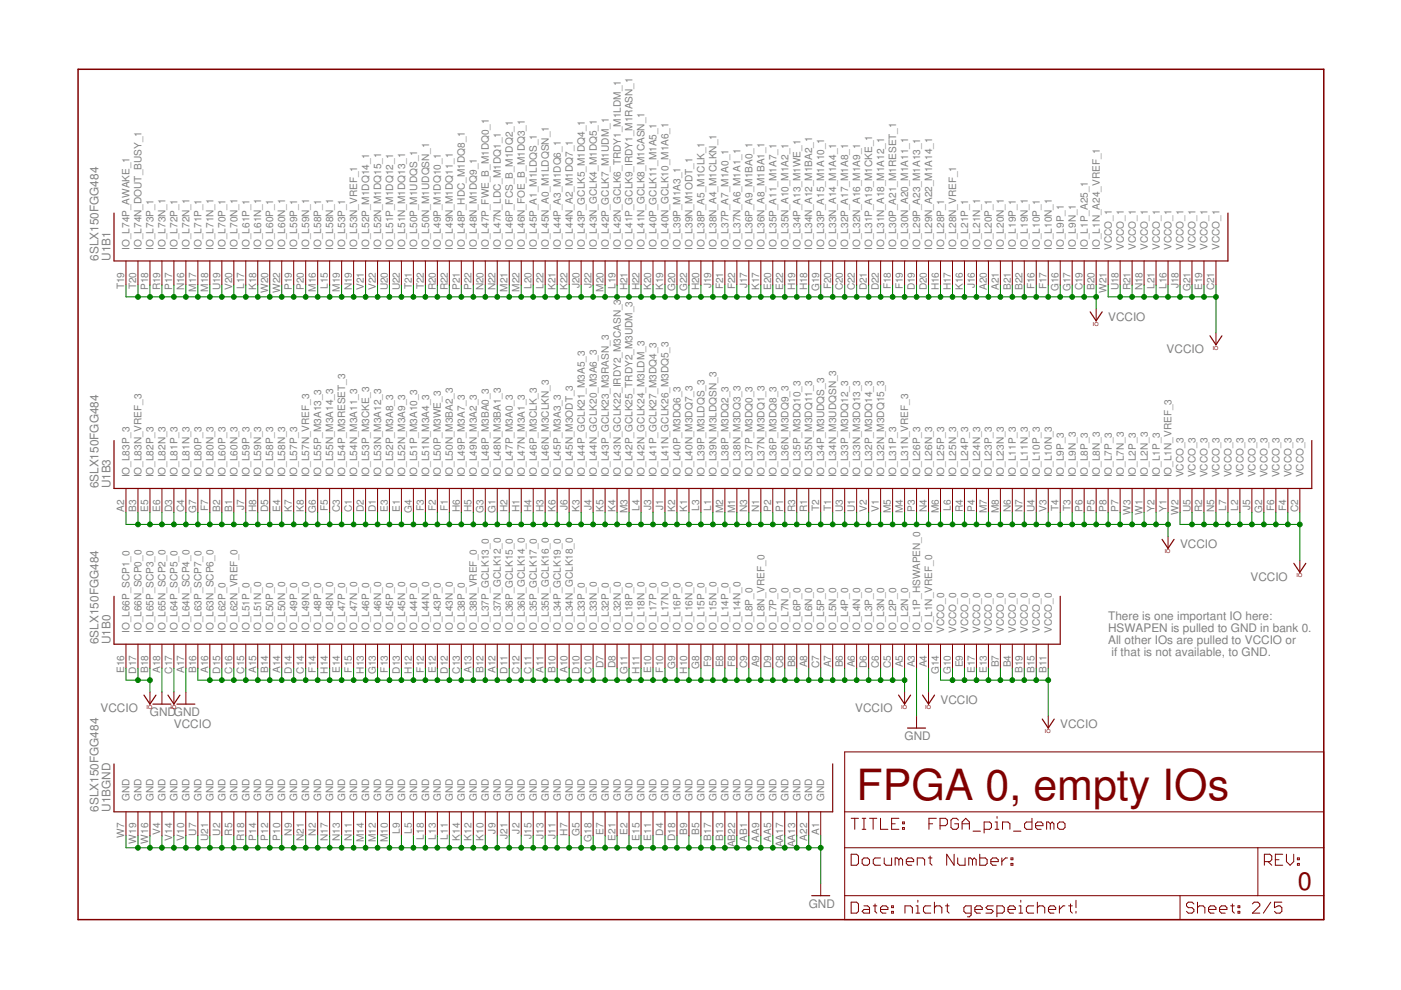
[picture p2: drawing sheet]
<svg xmlns="http://www.w3.org/2000/svg" width="297mm" height="210mm" viewBox="0 0 297 210" stroke-linecap="round" stroke-linejoin="round" font-family="sans-serif">
<defs><g id="words">
<text font-size="9.1" fill="#800000" x="181.6" y="169.6">FPGA 0, empty IOs</text>
<text font-size="5.4" fill="#800000" x="275.1" y="188.6">0</text>
<g font-size="2.5" fill="#808080">
<text x="20.9" y="55.3" transform="rotate(-90 20.9 55.3)">6SLX150FGG484</text>
<text x="23.4" y="55.3" transform="rotate(-90 23.4 55.3)">U1B1</text>
<text x="235" y="68">VCCIO</text>
<text x="247.4" y="74.9">VCCIO</text>
<text x="20.9" y="103.6" transform="rotate(-90 20.9 103.6)">6SLX150FGG484</text>
<text x="23.4" y="103.6" transform="rotate(-90 23.4 103.6)">U1B3</text>
<text x="250.2" y="116.3">VCCIO</text>
<text x="265.1" y="123.1">VCCIO</text>
<text x="235" y="131.5">There is one important IO here:</text>
<text x="20.9" y="136.6" transform="rotate(-90 20.9 136.6)">6SLX150FGG484</text>
<text x="23.4" y="136.6" transform="rotate(-90 23.4 136.6)">U1B0</text>
<text x="235" y="134">HSWAPEN is pulled to GND in bank 0.</text>
<text x="235" y="136.6">All other IOs are pulled to VCCIO or</text>
<text x="235.7" y="139.1">if that is not available, to GND.</text>
<text x="199.4" y="149.3">VCCIO</text>
<text x="21.3" y="151.1">VCCIO</text>
<text x="31.8" y="151.8">GNDGND</text>
<text x="36.9" y="154.4">VCCIO</text>
<text x="181.3" y="151.1">VCCIO</text>
<text x="224.8" y="154.4">VCCIO</text>
<text x="191.8" y="156.9">GND</text>
<text x="20.9" y="172.1" transform="rotate(-90 20.9 172.1)">6SLX150FGG484</text>
<text x="23.4" y="172.1" transform="rotate(-90 23.4 172.1)">U1BGND</text>
<text x="171.5" y="192.4">GND</text>
</g>
<g font-size="2.1" fill="#808080">
<text x="27.5" y="53" transform="rotate(-90 27.5 53)">IO_L74P_AWAKE_1</text>
<text x="30" y="53" transform="rotate(-90 30 53)">IO_L74N_DOUT_BUSY_1</text>
<text x="32.6" y="53" transform="rotate(-90 32.6 53)">IO_L73P_1</text>
<text x="35.1" y="53" transform="rotate(-90 35.1 53)">IO_L73N_1</text>
<text x="37.6" y="53" transform="rotate(-90 37.6 53)">IO_L72P_1</text>
<text x="40.2" y="53" transform="rotate(-90 40.2 53)">IO_L72N_1</text>
<text x="42.7" y="53" transform="rotate(-90 42.7 53)">IO_L71P_1</text>
<text x="45.2" y="53" transform="rotate(-90 45.2 53)">IO_L71N_1</text>
<text x="47.8" y="53" transform="rotate(-90 47.8 53)">IO_L70P_1</text>
<text x="50.3" y="53" transform="rotate(-90 50.3 53)">IO_L70N_1</text>
<text x="52.9" y="53" transform="rotate(-90 52.9 53)">IO_L61P_1</text>
<text x="55.4" y="53" transform="rotate(-90 55.4 53)">IO_L61N_1</text>
<text x="57.9" y="53" transform="rotate(-90 57.9 53)">IO_L60P_1</text>
<text x="60.5" y="53" transform="rotate(-90 60.5 53)">IO_L60N_1</text>
<text x="63" y="53" transform="rotate(-90 63 53)">IO_L59P_1</text>
<text x="65.6" y="53" transform="rotate(-90 65.6 53)">IO_L59N_1</text>
<text x="68.1" y="53" transform="rotate(-90 68.1 53)">IO_L58P_1</text>
<text x="70.6" y="53" transform="rotate(-90 70.6 53)">IO_L58N_1</text>
<text x="73.2" y="53" transform="rotate(-90 73.2 53)">IO_L53P_1</text>
<text x="75.7" y="53" transform="rotate(-90 75.7 53)">IO_L53N_VREF_1</text>
<text x="78.3" y="53" transform="rotate(-90 78.3 53)">IO_L52P_M1DQ14_1</text>
<text x="80.8" y="53" transform="rotate(-90 80.8 53)">IO_L52N_M1DQ15_1</text>
<text x="83.3" y="53" transform="rotate(-90 83.3 53)">IO_L51P_M1DQ12_1</text>
<text x="85.9" y="53" transform="rotate(-90 85.9 53)">IO_L51N_M1DQ13_1</text>
<text x="88.4" y="53" transform="rotate(-90 88.4 53)">IO_L50P_M1UDQS_1</text>
<text x="91" y="53" transform="rotate(-90 91 53)">IO_L50N_M1UDQSN_1</text>
<text x="93.5" y="53" transform="rotate(-90 93.5 53)">IO_L49P_M1DQ10_1</text>
<text x="96" y="53" transform="rotate(-90 96 53)">IO_L49N_M1DQ11_1</text>
<text x="98.6" y="53" transform="rotate(-90 98.6 53)">IO_L48P_HDC_M1DQ8_1</text>
<text x="101.1" y="53" transform="rotate(-90 101.1 53)">IO_L48N_M1DQ9_1</text>
<text x="103.7" y="53" transform="rotate(-90 103.7 53)">IO_L47P_FWE_B_M1DQ0_1</text>
<text x="106.2" y="53" transform="rotate(-90 106.2 53)">IO_L47N_LDC_M1DQ1_1</text>
<text x="108.7" y="53" transform="rotate(-90 108.7 53)">IO_L46P_FCS_B_M1DQ2_1</text>
<text x="111.3" y="53" transform="rotate(-90 111.3 53)">IO_L46N_FOE_B_M1DQ3_1</text>
<text x="113.8" y="53" transform="rotate(-90 113.8 53)">IO_L45P_A1_M1LDQS_1</text>
<text x="116.4" y="53" transform="rotate(-90 116.4 53)">IO_L45N_A0_M1LDQSN_1</text>
<text x="118.9" y="53" transform="rotate(-90 118.9 53)">IO_L44P_A3_M1DQ6_1</text>
<text x="121.4" y="53" transform="rotate(-90 121.4 53)">IO_L44N_A2_M1DQ7_1</text>
<text x="124" y="53" transform="rotate(-90 124 53)">IO_L43P_GCLK5_M1DQ4_1</text>
<text x="126.5" y="53" transform="rotate(-90 126.5 53)">IO_L43N_GCLK4_M1DQ5_1</text>
<text x="129.1" y="53" transform="rotate(-90 129.1 53)">IO_L42P_GCLK7_M1UDM_1</text>
<text x="131.6" y="53" transform="rotate(-90 131.6 53)">IO_L42N_GCLK6_TRDY1_M1LDM_1</text>
<text x="134.1" y="53" transform="rotate(-90 134.1 53)">IO_L41P_GCLK9_IRDY1_M1RASN_1</text>
<text x="136.7" y="53" transform="rotate(-90 136.7 53)">IO_L41N_GCLK8_M1CASN_1</text>
<text x="139.2" y="53" transform="rotate(-90 139.2 53)">IO_L40P_GCLK11_M1A5_1</text>
<text x="141.8" y="53" transform="rotate(-90 141.8 53)">IO_L40N_GCLK10_M1A6_1</text>
<text x="144.3" y="53" transform="rotate(-90 144.3 53)">IO_L39P_M1A3_1</text>
<text x="146.8" y="53" transform="rotate(-90 146.8 53)">IO_L39N_M1ODT_1</text>
<text x="149.4" y="53" transform="rotate(-90 149.4 53)">IO_L38P_A5_M1CLK_1</text>
<text x="151.9" y="53" transform="rotate(-90 151.9 53)">IO_L38N_A4_M1CLKN_1</text>
<text x="154.4" y="53" transform="rotate(-90 154.4 53)">IO_L37P_A7_M1A0_1</text>
<text x="157" y="53" transform="rotate(-90 157 53)">IO_L37N_A6_M1A1_1</text>
<text x="159.5" y="53" transform="rotate(-90 159.5 53)">IO_L36P_A9_M1BA0_1</text>
<text x="162.1" y="53" transform="rotate(-90 162.1 53)">IO_L36N_A8_M1BA1_1</text>
<text x="164.6" y="53" transform="rotate(-90 164.6 53)">IO_L35P_A11_M1A7_1</text>
<text x="167.1" y="53" transform="rotate(-90 167.1 53)">IO_L35N_A10_M1A2_1</text>
<text x="169.7" y="53" transform="rotate(-90 169.7 53)">IO_L34P_A13_M1WE_1</text>
<text x="172.2" y="53" transform="rotate(-90 172.2 53)">IO_L34N_A12_M1BA2_1</text>
<text x="174.8" y="53" transform="rotate(-90 174.8 53)">IO_L33P_A15_M1A10_1</text>
<text x="177.3" y="53" transform="rotate(-90 177.3 53)">IO_L33N_A14_M1A4_1</text>
<text x="179.8" y="53" transform="rotate(-90 179.8 53)">IO_L32P_A17_M1A8_1</text>
<text x="182.4" y="53" transform="rotate(-90 182.4 53)">IO_L32N_A16_M1A9_1</text>
<text x="184.9" y="53" transform="rotate(-90 184.9 53)">IO_L31P_A19_M1CKE_1</text>
<text x="187.5" y="53" transform="rotate(-90 187.5 53)">IO_L31N_A18_M1A12_1</text>
<text x="190" y="53" transform="rotate(-90 190 53)">IO_L30P_A21_M1RESET_1</text>
<text x="192.5" y="53" transform="rotate(-90 192.5 53)">IO_L30N_A20_M1A11_1</text>
<text x="195.1" y="53" transform="rotate(-90 195.1 53)">IO_L29P_A23_M1A13_1</text>
<text x="197.6" y="53" transform="rotate(-90 197.6 53)">IO_L29N_A22_M1A14_1</text>
<text x="200.2" y="53" transform="rotate(-90 200.2 53)">IO_L28P_1</text>
<text x="202.7" y="53" transform="rotate(-90 202.7 53)">IO_L28N_VREF_1</text>
<text x="205.2" y="53" transform="rotate(-90 205.2 53)">IO_L21P_1</text>
<text x="207.8" y="53" transform="rotate(-90 207.8 53)">IO_L21N_1</text>
<text x="210.3" y="53" transform="rotate(-90 210.3 53)">IO_L20P_1</text>
<text x="212.9" y="53" transform="rotate(-90 212.9 53)">IO_L20N_1</text>
<text x="215.4" y="53" transform="rotate(-90 215.4 53)">IO_L19P_1</text>
<text x="217.9" y="53" transform="rotate(-90 217.9 53)">IO_L19N_1</text>
<text x="220.5" y="53" transform="rotate(-90 220.5 53)">IO_L10P_1</text>
<text x="223" y="53" transform="rotate(-90 223 53)">IO_L10N_1</text>
<text x="225.6" y="53" transform="rotate(-90 225.6 53)">IO_L9P_1</text>
<text x="228.1" y="53" transform="rotate(-90 228.1 53)">IO_L9N_1</text>
<text x="230.6" y="53" transform="rotate(-90 230.6 53)">IO_L1P_A25_1</text>
<text x="233.2" y="53" transform="rotate(-90 233.2 53)">IO_L1N_A24_VREF_1</text>
<text x="235.7" y="53" transform="rotate(-90 235.7 53)">VCCO_1</text>
<text x="238.3" y="53" transform="rotate(-90 238.3 53)">VCCO_1</text>
<text x="240.8" y="53" transform="rotate(-90 240.8 53)">VCCO_1</text>
<text x="243.3" y="53" transform="rotate(-90 243.3 53)">VCCO_1</text>
<text x="245.9" y="53" transform="rotate(-90 245.9 53)">VCCO_1</text>
<text x="248.4" y="53" transform="rotate(-90 248.4 53)">VCCO_1</text>
<text x="251" y="53" transform="rotate(-90 251 53)">VCCO_1</text>
<text x="253.5" y="53" transform="rotate(-90 253.5 53)">VCCO_1</text>
<text x="256" y="53" transform="rotate(-90 256 53)">VCCO_1</text>
<text x="258.6" y="53" transform="rotate(-90 258.6 53)">VCCO_1</text>
<text x="26.4" y="61.3" transform="rotate(-90 26.4 61.3)">T19</text>
<text x="28.9" y="61.3" transform="rotate(-90 28.9 61.3)">T20</text>
<text x="31.4" y="61.4" transform="rotate(-90 31.4 61.4)">P18</text>
<text x="34" y="61.6" transform="rotate(-90 34 61.6)">R19</text>
<text x="36.5" y="61.4" transform="rotate(-90 36.5 61.4)">P17</text>
<text x="39.1" y="61.6" transform="rotate(-90 39.1 61.6)">N16</text>
<text x="41.6" y="61.8" transform="rotate(-90 41.6 61.8)">M17</text>
<text x="44.1" y="61.8" transform="rotate(-90 44.1 61.8)">M18</text>
<text x="46.7" y="61.6" transform="rotate(-90 46.7 61.6)">U19</text>
<text x="49.2" y="61.4" transform="rotate(-90 49.2 61.4)">V20</text>
<text x="51.8" y="61.2" transform="rotate(-90 51.8 61.2)">L17</text>
<text x="54.3" y="61.4" transform="rotate(-90 54.3 61.4)">K18</text>
<text x="56.8" y="62" transform="rotate(-90 56.8 62)">W20</text>
<text x="59.4" y="62" transform="rotate(-90 59.4 62)">W22</text>
<text x="61.9" y="61.4" transform="rotate(-90 61.9 61.4)">P19</text>
<text x="64.4" y="61.4" transform="rotate(-90 64.4 61.4)">P20</text>
<text x="67" y="61.8" transform="rotate(-90 67 61.8)">M16</text>
<text x="69.5" y="61.2" transform="rotate(-90 69.5 61.2)">L15</text>
<text x="72.1" y="61.8" transform="rotate(-90 72.1 61.8)">M19</text>
<text x="74.6" y="61.6" transform="rotate(-90 74.6 61.6)">N19</text>
<text x="77.1" y="61.4" transform="rotate(-90 77.1 61.4)">V21</text>
<text x="79.7" y="61.4" transform="rotate(-90 79.7 61.4)">V22</text>
<text x="82.2" y="61.6" transform="rotate(-90 82.2 61.6)">U20</text>
<text x="84.8" y="61.6" transform="rotate(-90 84.8 61.6)">U22</text>
<text x="87.3" y="61.3" transform="rotate(-90 87.3 61.3)">T21</text>
<text x="89.8" y="61.3" transform="rotate(-90 89.8 61.3)">T22</text>
<text x="92.4" y="61.6" transform="rotate(-90 92.4 61.6)">R20</text>
<text x="94.9" y="61.6" transform="rotate(-90 94.9 61.6)">R22</text>
<text x="97.5" y="61.4" transform="rotate(-90 97.5 61.4)">P21</text>
<text x="100" y="61.4" transform="rotate(-90 100 61.4)">P22</text>
<text x="102.5" y="61.6" transform="rotate(-90 102.5 61.6)">N20</text>
<text x="105.1" y="61.6" transform="rotate(-90 105.1 61.6)">N22</text>
<text x="107.6" y="61.8" transform="rotate(-90 107.6 61.8)">M21</text>
<text x="110.2" y="61.8" transform="rotate(-90 110.2 61.8)">M22</text>
<text x="112.7" y="61.2" transform="rotate(-90 112.7 61.2)">L20</text>
<text x="115.2" y="61.2" transform="rotate(-90 115.2 61.2)">L22</text>
<text x="117.8" y="61.4" transform="rotate(-90 117.8 61.4)">K21</text>
<text x="120.3" y="61.4" transform="rotate(-90 120.3 61.4)">K22</text>
<text x="122.9" y="61.1" transform="rotate(-90 122.9 61.1)">J20</text>
<text x="125.4" y="61.1" transform="rotate(-90 125.4 61.1)">J22</text>
<text x="127.9" y="61.8" transform="rotate(-90 127.9 61.8)">M20</text>
<text x="130.5" y="61.2" transform="rotate(-90 130.5 61.2)">L19</text>
<text x="133" y="61.6" transform="rotate(-90 133 61.6)">H21</text>
<text x="135.6" y="61.6" transform="rotate(-90 135.6 61.6)">H22</text>
<text x="138.1" y="61.4" transform="rotate(-90 138.1 61.4)">K20</text>
<text x="140.6" y="61.4" transform="rotate(-90 140.6 61.4)">K19</text>
<text x="143.2" y="61.7" transform="rotate(-90 143.2 61.7)">G20</text>
<text x="145.7" y="61.7" transform="rotate(-90 145.7 61.7)">G22</text>
<text x="148.3" y="61.6" transform="rotate(-90 148.3 61.6)">H20</text>
<text x="150.8" y="61.1" transform="rotate(-90 150.8 61.1)">J19</text>
<text x="153.3" y="61.3" transform="rotate(-90 153.3 61.3)">F21</text>
<text x="155.9" y="61.3" transform="rotate(-90 155.9 61.3)">F22</text>
<text x="158.4" y="61.1" transform="rotate(-90 158.4 61.1)">J17</text>
<text x="161" y="61.4" transform="rotate(-90 161 61.4)">K17</text>
<text x="163.5" y="61.4" transform="rotate(-90 163.5 61.4)">E20</text>
<text x="166" y="61.4" transform="rotate(-90 166 61.4)">E22</text>
<text x="168.6" y="61.6" transform="rotate(-90 168.6 61.6)">H19</text>
<text x="171.1" y="61.6" transform="rotate(-90 171.1 61.6)">H18</text>
<text x="173.6" y="61.7" transform="rotate(-90 173.6 61.7)">G19</text>
<text x="176.2" y="61.3" transform="rotate(-90 176.2 61.3)">F20</text>
<text x="178.7" y="61.6" transform="rotate(-90 178.7 61.6)">C20</text>
<text x="181.3" y="61.6" transform="rotate(-90 181.3 61.6)">C22</text>
<text x="183.8" y="61.6" transform="rotate(-90 183.8 61.6)">D21</text>
<text x="186.3" y="61.6" transform="rotate(-90 186.3 61.6)">D22</text>
<text x="188.9" y="61.3" transform="rotate(-90 188.9 61.3)">F18</text>
<text x="191.4" y="61.3" transform="rotate(-90 191.4 61.3)">F19</text>
<text x="194" y="61.6" transform="rotate(-90 194 61.6)">D19</text>
<text x="196.5" y="61.6" transform="rotate(-90 196.5 61.6)">D20</text>
<text x="199" y="61.6" transform="rotate(-90 199 61.6)">H16</text>
<text x="201.6" y="61.6" transform="rotate(-90 201.6 61.6)">H17</text>
<text x="204.1" y="61.4" transform="rotate(-90 204.1 61.4)">K16</text>
<text x="206.7" y="61.1" transform="rotate(-90 206.7 61.1)">J16</text>
<text x="209.2" y="61.4" transform="rotate(-90 209.2 61.4)">A20</text>
<text x="211.7" y="61.4" transform="rotate(-90 211.7 61.4)">A21</text>
<text x="214.3" y="61.4" transform="rotate(-90 214.3 61.4)">B21</text>
<text x="216.8" y="61.4" transform="rotate(-90 216.8 61.4)">B22</text>
<text x="219.4" y="61.3" transform="rotate(-90 219.4 61.3)">F16</text>
<text x="221.9" y="61.3" transform="rotate(-90 221.9 61.3)">F17</text>
<text x="224.4" y="61.7" transform="rotate(-90 224.4 61.7)">G16</text>
<text x="227" y="61.7" transform="rotate(-90 227 61.7)">G17</text>
<text x="229.5" y="61.6" transform="rotate(-90 229.5 61.6)">C19</text>
<text x="232.1" y="61.4" transform="rotate(-90 232.1 61.4)">B20</text>
<text x="234.6" y="62" transform="rotate(-90 234.6 62)">W21</text>
<text x="237.1" y="61.6" transform="rotate(-90 237.1 61.6)">U18</text>
<text x="239.7" y="61.6" transform="rotate(-90 239.7 61.6)">R21</text>
<text x="242.2" y="61.6" transform="rotate(-90 242.2 61.6)">N18</text>
<text x="244.8" y="61.2" transform="rotate(-90 244.8 61.2)">L21</text>
<text x="247.3" y="61.2" transform="rotate(-90 247.3 61.2)">L16</text>
<text x="249.8" y="61.1" transform="rotate(-90 249.8 61.1)">J18</text>
<text x="252.4" y="61.7" transform="rotate(-90 252.4 61.7)">G21</text>
<text x="254.9" y="61.4" transform="rotate(-90 254.9 61.4)">E19</text>
<text x="257.5" y="61.6" transform="rotate(-90 257.5 61.6)">C21</text>
<text x="27.5" y="101.2" transform="rotate(-90 27.5 101.2)">IO_L83P_3</text>
<text x="30" y="101.2" transform="rotate(-90 30 101.2)">IO_L83N_VREF_3</text>
<text x="32.6" y="101.2" transform="rotate(-90 32.6 101.2)">IO_L82P_3</text>
<text x="35.1" y="101.2" transform="rotate(-90 35.1 101.2)">IO_L82N_3</text>
<text x="37.6" y="101.2" transform="rotate(-90 37.6 101.2)">IO_L81P_3</text>
<text x="40.2" y="101.2" transform="rotate(-90 40.2 101.2)">IO_L81N_3</text>
<text x="42.7" y="101.2" transform="rotate(-90 42.7 101.2)">IO_L80P_3</text>
<text x="45.2" y="101.2" transform="rotate(-90 45.2 101.2)">IO_L80N_3</text>
<text x="47.8" y="101.2" transform="rotate(-90 47.8 101.2)">IO_L60P_3</text>
<text x="50.3" y="101.2" transform="rotate(-90 50.3 101.2)">IO_L60N_3</text>
<text x="52.9" y="101.2" transform="rotate(-90 52.9 101.2)">IO_L59P_3</text>
<text x="55.4" y="101.2" transform="rotate(-90 55.4 101.2)">IO_L59N_3</text>
<text x="57.9" y="101.2" transform="rotate(-90 57.9 101.2)">IO_L58P_3</text>
<text x="60.5" y="101.2" transform="rotate(-90 60.5 101.2)">IO_L58N_3</text>
<text x="63" y="101.2" transform="rotate(-90 63 101.2)">IO_L57P_3</text>
<text x="65.6" y="101.2" transform="rotate(-90 65.6 101.2)">IO_L57N_VREF_3</text>
<text x="68.1" y="101.2" transform="rotate(-90 68.1 101.2)">IO_L55P_M3A13_3</text>
<text x="70.6" y="101.2" transform="rotate(-90 70.6 101.2)">IO_L55N_M3A14_3</text>
<text x="73.2" y="101.2" transform="rotate(-90 73.2 101.2)">IO_L54P_M3RESET_3</text>
<text x="75.7" y="101.2" transform="rotate(-90 75.7 101.2)">IO_L54N_M3A11_3</text>
<text x="78.3" y="101.2" transform="rotate(-90 78.3 101.2)">IO_L53P_M3CKE_3</text>
<text x="80.8" y="101.2" transform="rotate(-90 80.8 101.2)">IO_L53N_M3A12_3</text>
<text x="83.3" y="101.2" transform="rotate(-90 83.3 101.2)">IO_L52P_M3A8_3</text>
<text x="85.9" y="101.2" transform="rotate(-90 85.9 101.2)">IO_L52N_M3A9_3</text>
<text x="88.4" y="101.2" transform="rotate(-90 88.4 101.2)">IO_L51P_M3A10_3</text>
<text x="91" y="101.2" transform="rotate(-90 91 101.2)">IO_L51N_M3A4_3</text>
<text x="93.5" y="101.2" transform="rotate(-90 93.5 101.2)">IO_L50P_M3WE_3</text>
<text x="96" y="101.2" transform="rotate(-90 96 101.2)">IO_L50N_M3BA2_3</text>
<text x="98.6" y="101.2" transform="rotate(-90 98.6 101.2)">IO_L49P_M3A7_3</text>
<text x="101.1" y="101.2" transform="rotate(-90 101.1 101.2)">IO_L49N_M3A2_3</text>
<text x="103.7" y="101.2" transform="rotate(-90 103.7 101.2)">IO_L48P_M3BA0_3</text>
<text x="106.2" y="101.2" transform="rotate(-90 106.2 101.2)">IO_L48N_M3BA1_3</text>
<text x="108.7" y="101.2" transform="rotate(-90 108.7 101.2)">IO_L47P_M3A0_3</text>
<text x="111.3" y="101.2" transform="rotate(-90 111.3 101.2)">IO_L47N_M3A1_3</text>
<text x="113.8" y="101.2" transform="rotate(-90 113.8 101.2)">IO_L46P_M3CLK_3</text>
<text x="116.4" y="101.2" transform="rotate(-90 116.4 101.2)">IO_L46N_M3CLKN_3</text>
<text x="118.9" y="101.2" transform="rotate(-90 118.9 101.2)">IO_L45P_M3A3_3</text>
<text x="121.4" y="101.2" transform="rotate(-90 121.4 101.2)">IO_L45N_M3ODT_3</text>
<text x="124" y="101.2" transform="rotate(-90 124 101.2)">IO_L44P_GCLK21_M3A5_3</text>
<text x="126.5" y="101.2" transform="rotate(-90 126.5 101.2)">IO_L44N_GCLK20_M3A6_3</text>
<text x="129.1" y="101.2" transform="rotate(-90 129.1 101.2)">IO_L43P_GCLK23_M3RASN_3</text>
<text x="131.6" y="101.2" transform="rotate(-90 131.6 101.2)">IO_L43N_GCLK22_IRDY2_M3CASN_3</text>
<text x="134.1" y="101.2" transform="rotate(-90 134.1 101.2)">IO_L42P_GCLK25_TRDY2_M3UDM_3</text>
<text x="136.7" y="101.2" transform="rotate(-90 136.7 101.2)">IO_L42N_GCLK24_M3LDM_3</text>
<text x="139.2" y="101.2" transform="rotate(-90 139.2 101.2)">IO_L41P_GCLK27_M3DQ4_3</text>
<text x="141.8" y="101.2" transform="rotate(-90 141.8 101.2)">IO_L41N_GCLK26_M3DQ5_3</text>
<text x="144.3" y="101.2" transform="rotate(-90 144.3 101.2)">IO_L40P_M3DQ6_3</text>
<text x="146.8" y="101.2" transform="rotate(-90 146.8 101.2)">IO_L40N_M3DQ7_3</text>
<text x="149.4" y="101.2" transform="rotate(-90 149.4 101.2)">IO_L39P_M3LDQS_3</text>
<text x="151.9" y="101.2" transform="rotate(-90 151.9 101.2)">IO_L39N_M3LDQSN_3</text>
<text x="154.4" y="101.2" transform="rotate(-90 154.4 101.2)">IO_L38P_M3DQ2_3</text>
<text x="157" y="101.2" transform="rotate(-90 157 101.2)">IO_L38N_M3DQ3_3</text>
<text x="159.5" y="101.2" transform="rotate(-90 159.5 101.2)">IO_L37P_M3DQ0_3</text>
<text x="162.1" y="101.2" transform="rotate(-90 162.1 101.2)">IO_L37N_M3DQ1_3</text>
<text x="164.6" y="101.2" transform="rotate(-90 164.6 101.2)">IO_L36P_M3DQ8_3</text>
<text x="167.1" y="101.2" transform="rotate(-90 167.1 101.2)">IO_L36N_M3DQ9_3</text>
<text x="169.7" y="101.2" transform="rotate(-90 169.7 101.2)">IO_L35P_M3DQ10_3</text>
<text x="172.2" y="101.2" transform="rotate(-90 172.2 101.2)">IO_L35N_M3DQ11_3</text>
<text x="174.8" y="101.2" transform="rotate(-90 174.8 101.2)">IO_L34P_M3UDQS_3</text>
<text x="177.3" y="101.2" transform="rotate(-90 177.3 101.2)">IO_L34N_M3UDQSN_3</text>
<text x="179.8" y="101.2" transform="rotate(-90 179.8 101.2)">IO_L33P_M3DQ12_3</text>
<text x="182.4" y="101.2" transform="rotate(-90 182.4 101.2)">IO_L33N_M3DQ13_3</text>
<text x="184.9" y="101.2" transform="rotate(-90 184.9 101.2)">IO_L32P_M3DQ14_3</text>
<text x="187.5" y="101.2" transform="rotate(-90 187.5 101.2)">IO_L32N_M3DQ15_3</text>
<text x="190" y="101.2" transform="rotate(-90 190 101.2)">IO_L31P_3</text>
<text x="192.5" y="101.2" transform="rotate(-90 192.5 101.2)">IO_L31N_VREF_3</text>
<text x="195.1" y="101.2" transform="rotate(-90 195.1 101.2)">IO_L26P_3</text>
<text x="197.6" y="101.2" transform="rotate(-90 197.6 101.2)">IO_L26N_3</text>
<text x="200.2" y="101.2" transform="rotate(-90 200.2 101.2)">IO_L25P_3</text>
<text x="202.7" y="101.2" transform="rotate(-90 202.7 101.2)">IO_L25N_3</text>
<text x="205.2" y="101.2" transform="rotate(-90 205.2 101.2)">IO_L24P_3</text>
<text x="207.8" y="101.2" transform="rotate(-90 207.8 101.2)">IO_L24N_3</text>
<text x="210.3" y="101.2" transform="rotate(-90 210.3 101.2)">IO_L23P_3</text>
<text x="212.9" y="101.2" transform="rotate(-90 212.9 101.2)">IO_L23N_3</text>
<text x="215.4" y="101.2" transform="rotate(-90 215.4 101.2)">IO_L11P_3</text>
<text x="217.9" y="101.2" transform="rotate(-90 217.9 101.2)">IO_L11N_3</text>
<text x="220.5" y="101.2" transform="rotate(-90 220.5 101.2)">IO_L10P_3</text>
<text x="223" y="101.2" transform="rotate(-90 223 101.2)">IO_L10N_3</text>
<text x="225.6" y="101.2" transform="rotate(-90 225.6 101.2)">IO_L9P_3</text>
<text x="228.1" y="101.2" transform="rotate(-90 228.1 101.2)">IO_L9N_3</text>
<text x="230.6" y="101.2" transform="rotate(-90 230.6 101.2)">IO_L8P_3</text>
<text x="233.2" y="101.2" transform="rotate(-90 233.2 101.2)">IO_L8N_3</text>
<text x="235.7" y="101.2" transform="rotate(-90 235.7 101.2)">IO_L7P_3</text>
<text x="238.3" y="101.2" transform="rotate(-90 238.3 101.2)">IO_L7N_3</text>
<text x="240.8" y="101.2" transform="rotate(-90 240.8 101.2)">IO_L2P_3</text>
<text x="243.3" y="101.2" transform="rotate(-90 243.3 101.2)">IO_L2N_3</text>
<text x="245.9" y="101.2" transform="rotate(-90 245.9 101.2)">IO_L1P_3</text>
<text x="248.4" y="101.2" transform="rotate(-90 248.4 101.2)">IO_L1N_VREF_3</text>
<text x="251" y="101.2" transform="rotate(-90 251 101.2)">VCCO_3</text>
<text x="253.5" y="101.2" transform="rotate(-90 253.5 101.2)">VCCO_3</text>
<text x="256" y="101.2" transform="rotate(-90 256 101.2)">VCCO_3</text>
<text x="258.6" y="101.2" transform="rotate(-90 258.6 101.2)">VCCO_3</text>
<text x="261.1" y="101.2" transform="rotate(-90 261.1 101.2)">VCCO_3</text>
<text x="263.6" y="101.2" transform="rotate(-90 263.6 101.2)">VCCO_3</text>
<text x="266.2" y="101.2" transform="rotate(-90 266.2 101.2)">VCCO_3</text>
<text x="268.7" y="101.2" transform="rotate(-90 268.7 101.2)">VCCO_3</text>
<text x="271.3" y="101.2" transform="rotate(-90 271.3 101.2)">VCCO_3</text>
<text x="273.8" y="101.2" transform="rotate(-90 273.8 101.2)">VCCO_3</text>
<text x="276.3" y="101.2" transform="rotate(-90 276.3 101.2)">VCCO_3</text>
<text x="26.4" y="108.5" transform="rotate(-90 26.4 108.5)">A2</text>
<text x="28.9" y="108.5" transform="rotate(-90 28.9 108.5)">B3</text>
<text x="31.4" y="108.5" transform="rotate(-90 31.4 108.5)">E5</text>
<text x="34" y="108.5" transform="rotate(-90 34 108.5)">E6</text>
<text x="36.5" y="108.6" transform="rotate(-90 36.5 108.6)">D3</text>
<text x="39.1" y="108.6" transform="rotate(-90 39.1 108.6)">C4</text>
<text x="41.6" y="108.8" transform="rotate(-90 41.6 108.8)">G7</text>
<text x="44.1" y="108.4" transform="rotate(-90 44.1 108.4)">F7</text>
<text x="46.7" y="108.5" transform="rotate(-90 46.7 108.5)">B2</text>
<text x="49.2" y="108.5" transform="rotate(-90 49.2 108.5)">B1</text>
<text x="51.8" y="108.2" transform="rotate(-90 51.8 108.2)">J7</text>
<text x="54.3" y="108.6" transform="rotate(-90 54.3 108.6)">H8</text>
<text x="56.8" y="108.6" transform="rotate(-90 56.8 108.6)">D5</text>
<text x="59.4" y="108.5" transform="rotate(-90 59.4 108.5)">E4</text>
<text x="61.9" y="108.5" transform="rotate(-90 61.9 108.5)">K7</text>
<text x="64.4" y="108.5" transform="rotate(-90 64.4 108.5)">K8</text>
<text x="67" y="108.8" transform="rotate(-90 67 108.8)">G6</text>
<text x="69.5" y="108.4" transform="rotate(-90 69.5 108.4)">F5</text>
<text x="72.1" y="108.6" transform="rotate(-90 72.1 108.6)">C3</text>
<text x="74.6" y="108.6" transform="rotate(-90 74.6 108.6)">C1</text>
<text x="77.1" y="108.6" transform="rotate(-90 77.1 108.6)">D2</text>
<text x="79.7" y="108.6" transform="rotate(-90 79.7 108.6)">D1</text>
<text x="82.2" y="108.5" transform="rotate(-90 82.2 108.5)">E3</text>
<text x="84.8" y="108.5" transform="rotate(-90 84.8 108.5)">E1</text>
<text x="87.3" y="108.8" transform="rotate(-90 87.3 108.8)">G4</text>
<text x="89.8" y="108.4" transform="rotate(-90 89.8 108.4)">F3</text>
<text x="92.4" y="108.4" transform="rotate(-90 92.4 108.4)">F2</text>
<text x="94.9" y="108.4" transform="rotate(-90 94.9 108.4)">F1</text>
<text x="97.5" y="108.6" transform="rotate(-90 97.5 108.6)">H6</text>
<text x="100" y="108.6" transform="rotate(-90 100 108.6)">H5</text>
<text x="102.5" y="108.8" transform="rotate(-90 102.5 108.8)">G3</text>
<text x="105.1" y="108.8" transform="rotate(-90 105.1 108.8)">G1</text>
<text x="107.6" y="108.6" transform="rotate(-90 107.6 108.6)">H2</text>
<text x="110.2" y="108.6" transform="rotate(-90 110.2 108.6)">H1</text>
<text x="112.7" y="108.6" transform="rotate(-90 112.7 108.6)">H4</text>
<text x="115.2" y="108.6" transform="rotate(-90 115.2 108.6)">H3</text>
<text x="117.8" y="108.5" transform="rotate(-90 117.8 108.5)">K6</text>
<text x="120.3" y="108.2" transform="rotate(-90 120.3 108.2)">J6</text>
<text x="122.9" y="108.5" transform="rotate(-90 122.9 108.5)">K3</text>
<text x="125.4" y="108.2" transform="rotate(-90 125.4 108.2)">J4</text>
<text x="127.9" y="108.5" transform="rotate(-90 127.9 108.5)">K5</text>
<text x="130.5" y="108.5" transform="rotate(-90 130.5 108.5)">K4</text>
<text x="133" y="108.9" transform="rotate(-90 133 108.9)">M3</text>
<text x="135.6" y="108.3" transform="rotate(-90 135.6 108.3)">L4</text>
<text x="138.1" y="108.2" transform="rotate(-90 138.1 108.2)">J3</text>
<text x="140.6" y="108.2" transform="rotate(-90 140.6 108.2)">J1</text>
<text x="143.2" y="108.5" transform="rotate(-90 143.2 108.5)">K2</text>
<text x="145.7" y="108.5" transform="rotate(-90 145.7 108.5)">K1</text>
<text x="148.3" y="108.3" transform="rotate(-90 148.3 108.3)">L3</text>
<text x="150.8" y="108.3" transform="rotate(-90 150.8 108.3)">L1</text>
<text x="153.3" y="108.9" transform="rotate(-90 153.3 108.9)">M2</text>
<text x="155.9" y="108.9" transform="rotate(-90 155.9 108.9)">M1</text>
<text x="158.4" y="108.6" transform="rotate(-90 158.4 108.6)">N3</text>
<text x="161" y="108.6" transform="rotate(-90 161 108.6)">N1</text>
<text x="163.5" y="108.5" transform="rotate(-90 163.5 108.5)">P2</text>
<text x="166" y="108.5" transform="rotate(-90 166 108.5)">P1</text>
<text x="168.6" y="108.6" transform="rotate(-90 168.6 108.6)">R3</text>
<text x="171.1" y="108.6" transform="rotate(-90 171.1 108.6)">R1</text>
<text x="173.6" y="108.4" transform="rotate(-90 173.6 108.4)">T2</text>
<text x="176.2" y="108.4" transform="rotate(-90 176.2 108.4)">T1</text>
<text x="178.7" y="108.6" transform="rotate(-90 178.7 108.6)">U3</text>
<text x="181.3" y="108.6" transform="rotate(-90 181.3 108.6)">U1</text>
<text x="183.8" y="108.5" transform="rotate(-90 183.8 108.5)">V2</text>
<text x="186.3" y="108.5" transform="rotate(-90 186.3 108.5)">V1</text>
<text x="188.9" y="108.9" transform="rotate(-90 188.9 108.9)">M5</text>
<text x="191.4" y="108.9" transform="rotate(-90 191.4 108.9)">M4</text>
<text x="194" y="108.5" transform="rotate(-90 194 108.5)">P3</text>
<text x="196.5" y="108.6" transform="rotate(-90 196.5 108.6)">N4</text>
<text x="199" y="108.9" transform="rotate(-90 199 108.9)">M6</text>
<text x="201.6" y="108.3" transform="rotate(-90 201.6 108.3)">L6</text>
<text x="204.1" y="108.6" transform="rotate(-90 204.1 108.6)">R4</text>
<text x="206.7" y="108.5" transform="rotate(-90 206.7 108.5)">P4</text>
<text x="209.2" y="108.9" transform="rotate(-90 209.2 108.9)">M7</text>
<text x="211.7" y="108.9" transform="rotate(-90 211.7 108.9)">M8</text>
<text x="214.3" y="108.6" transform="rotate(-90 214.3 108.6)">N6</text>
<text x="216.8" y="108.6" transform="rotate(-90 216.8 108.6)">N7</text>
<text x="219.4" y="108.6" transform="rotate(-90 219.4 108.6)">U4</text>
<text x="221.9" y="108.5" transform="rotate(-90 221.9 108.5)">V3</text>
<text x="224.4" y="108.4" transform="rotate(-90 224.4 108.4)">T4</text>
<text x="227" y="108.4" transform="rotate(-90 227 108.4)">T3</text>
<text x="229.5" y="108.5" transform="rotate(-90 229.5 108.5)">P6</text>
<text x="232.1" y="108.5" transform="rotate(-90 232.1 108.5)">P5</text>
<text x="234.6" y="108.5" transform="rotate(-90 234.6 108.5)">P8</text>
<text x="237.1" y="108.5" transform="rotate(-90 237.1 108.5)">P7</text>
<text x="239.7" y="109.1" transform="rotate(-90 239.7 109.1)">W3</text>
<text x="242.2" y="109.1" transform="rotate(-90 242.2 109.1)">W1</text>
<text x="244.8" y="108.5" transform="rotate(-90 244.8 108.5)">Y2</text>
<text x="247.3" y="108.5" transform="rotate(-90 247.3 108.5)">Y1</text>
<text x="249.8" y="109.1" transform="rotate(-90 249.8 109.1)">W2</text>
<text x="252.4" y="108.6" transform="rotate(-90 252.4 108.6)">U5</text>
<text x="254.9" y="108.6" transform="rotate(-90 254.9 108.6)">R2</text>
<text x="257.5" y="108.6" transform="rotate(-90 257.5 108.6)">N5</text>
<text x="260" y="108.3" transform="rotate(-90 260 108.3)">L7</text>
<text x="262.5" y="108.3" transform="rotate(-90 262.5 108.3)">L2</text>
<text x="265.1" y="108.2" transform="rotate(-90 265.1 108.2)">J5</text>
<text x="267.6" y="108.8" transform="rotate(-90 267.6 108.8)">G2</text>
<text x="270.1" y="108.4" transform="rotate(-90 270.1 108.4)">F6</text>
<text x="272.7" y="108.4" transform="rotate(-90 272.7 108.4)">F4</text>
<text x="275.2" y="108.6" transform="rotate(-90 275.2 108.6)">C2</text>
<text x="27.5" y="134.2" transform="rotate(-90 27.5 134.2)">IO_L66P_SCP1_0</text>
<text x="30" y="134.2" transform="rotate(-90 30 134.2)">IO_L66N_SCP0_0</text>
<text x="32.6" y="134.2" transform="rotate(-90 32.6 134.2)">IO_L65P_SCP3_0</text>
<text x="35.1" y="134.2" transform="rotate(-90 35.1 134.2)">IO_L65N_SCP2_0</text>
<text x="37.6" y="134.2" transform="rotate(-90 37.6 134.2)">IO_L64P_SCP5_0</text>
<text x="40.2" y="134.2" transform="rotate(-90 40.2 134.2)">IO_L64N_SCP4_0</text>
<text x="42.7" y="134.2" transform="rotate(-90 42.7 134.2)">IO_L63P_SCP7_0</text>
<text x="45.2" y="134.2" transform="rotate(-90 45.2 134.2)">IO_L63N_SCP6_0</text>
<text x="47.8" y="134.2" transform="rotate(-90 47.8 134.2)">IO_L62P_0</text>
<text x="50.3" y="134.2" transform="rotate(-90 50.3 134.2)">IO_L62N_VREF_0</text>
<text x="52.9" y="134.2" transform="rotate(-90 52.9 134.2)">IO_L51P_0</text>
<text x="55.4" y="134.2" transform="rotate(-90 55.4 134.2)">IO_L51N_0</text>
<text x="57.9" y="134.2" transform="rotate(-90 57.9 134.2)">IO_L50P_0</text>
<text x="60.5" y="134.2" transform="rotate(-90 60.5 134.2)">IO_L50N_0</text>
<text x="63" y="134.2" transform="rotate(-90 63 134.2)">IO_L49P_0</text>
<text x="65.6" y="134.2" transform="rotate(-90 65.6 134.2)">IO_L49N_0</text>
<text x="68.1" y="134.2" transform="rotate(-90 68.1 134.2)">IO_L48P_0</text>
<text x="70.6" y="134.2" transform="rotate(-90 70.6 134.2)">IO_L48N_0</text>
<text x="73.2" y="134.2" transform="rotate(-90 73.2 134.2)">IO_L47P_0</text>
<text x="75.7" y="134.2" transform="rotate(-90 75.7 134.2)">IO_L47N_0</text>
<text x="78.3" y="134.2" transform="rotate(-90 78.3 134.2)">IO_L46P_0</text>
<text x="80.8" y="134.2" transform="rotate(-90 80.8 134.2)">IO_L46N_0</text>
<text x="83.3" y="134.2" transform="rotate(-90 83.3 134.2)">IO_L45P_0</text>
<text x="85.9" y="134.2" transform="rotate(-90 85.9 134.2)">IO_L45N_0</text>
<text x="88.4" y="134.2" transform="rotate(-90 88.4 134.2)">IO_L44P_0</text>
<text x="91" y="134.2" transform="rotate(-90 91 134.2)">IO_L44N_0</text>
<text x="93.5" y="134.2" transform="rotate(-90 93.5 134.2)">IO_L43P_0</text>
<text x="96" y="134.2" transform="rotate(-90 96 134.2)">IO_L43N_0</text>
<text x="98.6" y="134.2" transform="rotate(-90 98.6 134.2)">IO_L38P_0</text>
<text x="101.1" y="134.2" transform="rotate(-90 101.1 134.2)">IO_L38N_VREF_0</text>
<text x="103.7" y="134.2" transform="rotate(-90 103.7 134.2)">IO_L37P_GCLK13_0</text>
<text x="106.2" y="134.2" transform="rotate(-90 106.2 134.2)">IO_L37N_GCLK12_0</text>
<text x="108.7" y="134.2" transform="rotate(-90 108.7 134.2)">IO_L36P_GCLK15_0</text>
<text x="111.3" y="134.2" transform="rotate(-90 111.3 134.2)">IO_L36N_GCLK14_0</text>
<text x="113.8" y="134.2" transform="rotate(-90 113.8 134.2)">IO_L35P_GCLK17_0</text>
<text x="116.4" y="134.2" transform="rotate(-90 116.4 134.2)">IO_L35N_GCLK16_0</text>
<text x="118.9" y="134.2" transform="rotate(-90 118.9 134.2)">IO_L34P_GCLK19_0</text>
<text x="121.4" y="134.2" transform="rotate(-90 121.4 134.2)">IO_L34N_GCLK18_0</text>
<text x="124" y="134.2" transform="rotate(-90 124 134.2)">IO_L33P_0</text>
<text x="126.5" y="134.2" transform="rotate(-90 126.5 134.2)">IO_L33N_0</text>
<text x="129.1" y="134.2" transform="rotate(-90 129.1 134.2)">IO_L32P_0</text>
<text x="131.6" y="134.2" transform="rotate(-90 131.6 134.2)">IO_L32N_0</text>
<text x="134.1" y="134.2" transform="rotate(-90 134.1 134.2)">IO_L18P_0</text>
<text x="136.7" y="134.2" transform="rotate(-90 136.7 134.2)">IO_L18N_0</text>
<text x="139.2" y="134.2" transform="rotate(-90 139.2 134.2)">IO_L17P_0</text>
<text x="141.8" y="134.2" transform="rotate(-90 141.8 134.2)">IO_L17N_0</text>
<text x="144.3" y="134.2" transform="rotate(-90 144.3 134.2)">IO_L16P_0</text>
<text x="146.8" y="134.2" transform="rotate(-90 146.8 134.2)">IO_L16N_0</text>
<text x="149.4" y="134.2" transform="rotate(-90 149.4 134.2)">IO_L15P_0</text>
<text x="151.9" y="134.2" transform="rotate(-90 151.9 134.2)">IO_L15N_0</text>
<text x="154.4" y="134.2" transform="rotate(-90 154.4 134.2)">IO_L14P_0</text>
<text x="157" y="134.2" transform="rotate(-90 157 134.2)">IO_L14N_0</text>
<text x="159.5" y="134.2" transform="rotate(-90 159.5 134.2)">IO_L8P_0</text>
<text x="162.1" y="134.2" transform="rotate(-90 162.1 134.2)">IO_L8N_VREF_0</text>
<text x="164.6" y="134.2" transform="rotate(-90 164.6 134.2)">IO_L7P_0</text>
<text x="167.1" y="134.2" transform="rotate(-90 167.1 134.2)">IO_L7N_0</text>
<text x="169.7" y="134.2" transform="rotate(-90 169.7 134.2)">IO_L6P_0</text>
<text x="172.2" y="134.2" transform="rotate(-90 172.2 134.2)">IO_L6N_0</text>
<text x="174.8" y="134.2" transform="rotate(-90 174.8 134.2)">IO_L5P_0</text>
<text x="177.3" y="134.2" transform="rotate(-90 177.3 134.2)">IO_L5N_0</text>
<text x="179.8" y="134.2" transform="rotate(-90 179.8 134.2)">IO_L4P_0</text>
<text x="182.4" y="134.2" transform="rotate(-90 182.4 134.2)">IO_L4N_0</text>
<text x="184.9" y="134.2" transform="rotate(-90 184.9 134.2)">IO_L3P_0</text>
<text x="187.5" y="134.2" transform="rotate(-90 187.5 134.2)">IO_L3N_0</text>
<text x="190" y="134.2" transform="rotate(-90 190 134.2)">IO_L2P_0</text>
<text x="192.5" y="134.2" transform="rotate(-90 192.5 134.2)">IO_L2N_0</text>
<text x="195.1" y="134.2" transform="rotate(-90 195.1 134.2)">IO_L1P_HSWAPEN_0</text>
<text x="197.6" y="134.2" transform="rotate(-90 197.6 134.2)">IO_L1N_VREF_0</text>
<text x="200.2" y="134.2" transform="rotate(-90 200.2 134.2)">VCCO_0</text>
<text x="202.7" y="134.2" transform="rotate(-90 202.7 134.2)">VCCO_0</text>
<text x="205.2" y="134.2" transform="rotate(-90 205.2 134.2)">VCCO_0</text>
<text x="207.8" y="134.2" transform="rotate(-90 207.8 134.2)">VCCO_0</text>
<text x="210.3" y="134.2" transform="rotate(-90 210.3 134.2)">VCCO_0</text>
<text x="212.9" y="134.2" transform="rotate(-90 212.9 134.2)">VCCO_0</text>
<text x="215.4" y="134.2" transform="rotate(-90 215.4 134.2)">VCCO_0</text>
<text x="217.9" y="134.2" transform="rotate(-90 217.9 134.2)">VCCO_0</text>
<text x="220.5" y="134.2" transform="rotate(-90 220.5 134.2)">VCCO_0</text>
<text x="223" y="134.2" transform="rotate(-90 223 134.2)">VCCO_0</text>
<text x="26.4" y="142.7" transform="rotate(-90 26.4 142.7)">E16</text>
<text x="28.9" y="142.8" transform="rotate(-90 28.9 142.8)">D17</text>
<text x="31.4" y="142.7" transform="rotate(-90 31.4 142.7)">B18</text>
<text x="34" y="142.7" transform="rotate(-90 34 142.7)">A18</text>
<text x="36.5" y="142.8" transform="rotate(-90 36.5 142.8)">C17</text>
<text x="39.1" y="142.7" transform="rotate(-90 39.1 142.7)">A17</text>
<text x="41.6" y="142.7" transform="rotate(-90 41.6 142.7)">B16</text>
<text x="44.1" y="142.7" transform="rotate(-90 44.1 142.7)">A16</text>
<text x="46.7" y="142.8" transform="rotate(-90 46.7 142.8)">D15</text>
<text x="49.2" y="142.8" transform="rotate(-90 49.2 142.8)">C16</text>
<text x="51.8" y="142.8" transform="rotate(-90 51.8 142.8)">C15</text>
<text x="54.3" y="142.7" transform="rotate(-90 54.3 142.7)">A15</text>
<text x="56.8" y="142.7" transform="rotate(-90 56.8 142.7)">B14</text>
<text x="59.4" y="142.7" transform="rotate(-90 59.4 142.7)">A14</text>
<text x="61.9" y="142.8" transform="rotate(-90 61.9 142.8)">D14</text>
<text x="64.4" y="142.8" transform="rotate(-90 64.4 142.8)">C14</text>
<text x="67" y="142.6" transform="rotate(-90 67 142.6)">F14</text>
<text x="69.5" y="142.8" transform="rotate(-90 69.5 142.8)">H14</text>
<text x="72.1" y="142.7" transform="rotate(-90 72.1 142.7)">E14</text>
<text x="74.6" y="142.6" transform="rotate(-90 74.6 142.6)">F15</text>
<text x="77.1" y="142.8" transform="rotate(-90 77.1 142.8)">H13</text>
<text x="79.7" y="143" transform="rotate(-90 79.7 143)">G13</text>
<text x="82.2" y="142.6" transform="rotate(-90 82.2 142.6)">F13</text>
<text x="84.8" y="142.8" transform="rotate(-90 84.8 142.8)">D13</text>
<text x="87.3" y="142.8" transform="rotate(-90 87.3 142.8)">H12</text>
<text x="89.8" y="142.6" transform="rotate(-90 89.8 142.6)">F12</text>
<text x="92.4" y="142.7" transform="rotate(-90 92.4 142.7)">E12</text>
<text x="94.9" y="142.8" transform="rotate(-90 94.9 142.8)">D12</text>
<text x="97.5" y="142.8" transform="rotate(-90 97.5 142.8)">C13</text>
<text x="100" y="142.7" transform="rotate(-90 100 142.7)">A13</text>
<text x="102.5" y="142.7" transform="rotate(-90 102.5 142.7)">B12</text>
<text x="105.1" y="142.7" transform="rotate(-90 105.1 142.7)">A12</text>
<text x="107.6" y="142.8" transform="rotate(-90 107.6 142.8)">D11</text>
<text x="110.2" y="142.8" transform="rotate(-90 110.2 142.8)">C12</text>
<text x="112.7" y="142.8" transform="rotate(-90 112.7 142.8)">C11</text>
<text x="115.2" y="142.7" transform="rotate(-90 115.2 142.7)">A11</text>
<text x="117.8" y="142.7" transform="rotate(-90 117.8 142.7)">B10</text>
<text x="120.3" y="142.7" transform="rotate(-90 120.3 142.7)">A10</text>
<text x="122.9" y="142.8" transform="rotate(-90 122.9 142.8)">D10</text>
<text x="125.4" y="142.8" transform="rotate(-90 125.4 142.8)">C10</text>
<text x="127.9" y="141.6" transform="rotate(-90 127.9 141.6)">D7</text>
<text x="130.5" y="141.6" transform="rotate(-90 130.5 141.6)">D8</text>
<text x="133" y="143" transform="rotate(-90 133 143)">G11</text>
<text x="135.6" y="142.8" transform="rotate(-90 135.6 142.8)">H11</text>
<text x="138.1" y="142.7" transform="rotate(-90 138.1 142.7)">E10</text>
<text x="140.6" y="142.6" transform="rotate(-90 140.6 142.6)">F10</text>
<text x="143.2" y="141.8" transform="rotate(-90 143.2 141.8)">G9</text>
<text x="145.7" y="142.8" transform="rotate(-90 145.7 142.8)">H10</text>
<text x="148.3" y="141.8" transform="rotate(-90 148.3 141.8)">G8</text>
<text x="150.8" y="141.4" transform="rotate(-90 150.8 141.4)">F9</text>
<text x="153.3" y="141.5" transform="rotate(-90 153.3 141.5)">E8</text>
<text x="155.9" y="141.4" transform="rotate(-90 155.9 141.4)">F8</text>
<text x="158.4" y="141.6" transform="rotate(-90 158.4 141.6)">C9</text>
<text x="161" y="141.5" transform="rotate(-90 161 141.5)">A9</text>
<text x="163.5" y="141.6" transform="rotate(-90 163.5 141.6)">D9</text>
<text x="166" y="141.6" transform="rotate(-90 166 141.6)">C8</text>
<text x="168.6" y="141.5" transform="rotate(-90 168.6 141.5)">B8</text>
<text x="171.1" y="141.5" transform="rotate(-90 171.1 141.5)">A8</text>
<text x="173.6" y="141.6" transform="rotate(-90 173.6 141.6)">C7</text>
<text x="176.2" y="141.5" transform="rotate(-90 176.2 141.5)">A7</text>
<text x="178.7" y="141.5" transform="rotate(-90 178.7 141.5)">B6</text>
<text x="181.3" y="141.5" transform="rotate(-90 181.3 141.5)">A6</text>
<text x="183.8" y="141.6" transform="rotate(-90 183.8 141.6)">D6</text>
<text x="186.3" y="141.6" transform="rotate(-90 186.3 141.6)">C6</text>
<text x="188.9" y="141.6" transform="rotate(-90 188.9 141.6)">C5</text>
<text x="191.4" y="141.5" transform="rotate(-90 191.4 141.5)">A5</text>
<text x="194" y="141.5" transform="rotate(-90 194 141.5)">A3</text>
<text x="196.5" y="141.5" transform="rotate(-90 196.5 141.5)">A4</text>
<text x="199" y="143" transform="rotate(-90 199 143)">G14</text>
<text x="201.6" y="143" transform="rotate(-90 201.6 143)">G10</text>
<text x="204.1" y="141.5" transform="rotate(-90 204.1 141.5)">E9</text>
<text x="206.7" y="142.7" transform="rotate(-90 206.7 142.7)">E17</text>
<text x="209.2" y="142.7" transform="rotate(-90 209.2 142.7)">E13</text>
<text x="211.7" y="141.5" transform="rotate(-90 211.7 141.5)">B7</text>
<text x="214.3" y="141.5" transform="rotate(-90 214.3 141.5)">B4</text>
<text x="216.8" y="142.7" transform="rotate(-90 216.8 142.7)">B19</text>
<text x="219.4" y="142.7" transform="rotate(-90 219.4 142.7)">B15</text>
<text x="221.9" y="142.7" transform="rotate(-90 221.9 142.7)">B11</text>
<text x="27.5" y="169.8" transform="rotate(-90 27.5 169.8)">GND</text>
<text x="30" y="169.8" transform="rotate(-90 30 169.8)">GND</text>
<text x="32.6" y="169.8" transform="rotate(-90 32.6 169.8)">GND</text>
<text x="35.1" y="169.8" transform="rotate(-90 35.1 169.8)">GND</text>
<text x="37.6" y="169.8" transform="rotate(-90 37.6 169.8)">GND</text>
<text x="40.2" y="169.8" transform="rotate(-90 40.2 169.8)">GND</text>
<text x="42.7" y="169.8" transform="rotate(-90 42.7 169.8)">GND</text>
<text x="45.2" y="169.8" transform="rotate(-90 45.2 169.8)">GND</text>
<text x="47.8" y="169.8" transform="rotate(-90 47.8 169.8)">GND</text>
<text x="50.3" y="169.8" transform="rotate(-90 50.3 169.8)">GND</text>
<text x="52.9" y="169.8" transform="rotate(-90 52.9 169.8)">GND</text>
<text x="55.4" y="169.8" transform="rotate(-90 55.4 169.8)">GND</text>
<text x="57.9" y="169.8" transform="rotate(-90 57.9 169.8)">GND</text>
<text x="60.5" y="169.8" transform="rotate(-90 60.5 169.8)">GND</text>
<text x="63" y="169.8" transform="rotate(-90 63 169.8)">GND</text>
<text x="65.6" y="169.8" transform="rotate(-90 65.6 169.8)">GND</text>
<text x="68.1" y="169.8" transform="rotate(-90 68.1 169.8)">GND</text>
<text x="70.6" y="169.8" transform="rotate(-90 70.6 169.8)">GND</text>
<text x="73.2" y="169.8" transform="rotate(-90 73.2 169.8)">GND</text>
<text x="75.7" y="169.8" transform="rotate(-90 75.7 169.8)">GND</text>
<text x="78.3" y="169.8" transform="rotate(-90 78.3 169.8)">GND</text>
<text x="80.8" y="169.8" transform="rotate(-90 80.8 169.8)">GND</text>
<text x="83.3" y="169.8" transform="rotate(-90 83.3 169.8)">GND</text>
<text x="85.9" y="169.8" transform="rotate(-90 85.9 169.8)">GND</text>
<text x="88.4" y="169.8" transform="rotate(-90 88.4 169.8)">GND</text>
<text x="91" y="169.8" transform="rotate(-90 91 169.8)">GND</text>
<text x="93.5" y="169.8" transform="rotate(-90 93.5 169.8)">GND</text>
<text x="96" y="169.8" transform="rotate(-90 96 169.8)">GND</text>
<text x="98.6" y="169.8" transform="rotate(-90 98.6 169.8)">GND</text>
<text x="101.1" y="169.8" transform="rotate(-90 101.1 169.8)">GND</text>
<text x="103.7" y="169.8" transform="rotate(-90 103.7 169.8)">GND</text>
<text x="106.2" y="169.8" transform="rotate(-90 106.2 169.8)">GND</text>
<text x="108.7" y="169.8" transform="rotate(-90 108.7 169.8)">GND</text>
<text x="111.3" y="169.8" transform="rotate(-90 111.3 169.8)">GND</text>
<text x="113.8" y="169.8" transform="rotate(-90 113.8 169.8)">GND</text>
<text x="116.4" y="169.8" transform="rotate(-90 116.4 169.8)">GND</text>
<text x="118.9" y="169.8" transform="rotate(-90 118.9 169.8)">GND</text>
<text x="121.4" y="169.8" transform="rotate(-90 121.4 169.8)">GND</text>
<text x="124" y="169.8" transform="rotate(-90 124 169.8)">GND</text>
<text x="126.5" y="169.8" transform="rotate(-90 126.5 169.8)">GND</text>
<text x="129.1" y="169.8" transform="rotate(-90 129.1 169.8)">GND</text>
<text x="131.6" y="169.8" transform="rotate(-90 131.6 169.8)">GND</text>
<text x="134.1" y="169.8" transform="rotate(-90 134.1 169.8)">GND</text>
<text x="136.7" y="169.8" transform="rotate(-90 136.7 169.8)">GND</text>
<text x="139.2" y="169.8" transform="rotate(-90 139.2 169.8)">GND</text>
<text x="141.8" y="169.8" transform="rotate(-90 141.8 169.8)">GND</text>
<text x="144.3" y="169.8" transform="rotate(-90 144.3 169.8)">GND</text>
<text x="146.8" y="169.8" transform="rotate(-90 146.8 169.8)">GND</text>
<text x="149.4" y="169.8" transform="rotate(-90 149.4 169.8)">GND</text>
<text x="151.9" y="169.8" transform="rotate(-90 151.9 169.8)">GND</text>
<text x="154.4" y="169.8" transform="rotate(-90 154.4 169.8)">GND</text>
<text x="157" y="169.8" transform="rotate(-90 157 169.8)">GND</text>
<text x="159.5" y="169.8" transform="rotate(-90 159.5 169.8)">GND</text>
<text x="162.1" y="169.8" transform="rotate(-90 162.1 169.8)">GND</text>
<text x="164.6" y="169.8" transform="rotate(-90 164.6 169.8)">GND</text>
<text x="167.1" y="169.8" transform="rotate(-90 167.1 169.8)">GND</text>
<text x="169.7" y="169.8" transform="rotate(-90 169.7 169.8)">GND</text>
<text x="172.2" y="169.8" transform="rotate(-90 172.2 169.8)">GND</text>
<text x="174.8" y="169.8" transform="rotate(-90 174.8 169.8)">GND</text>
<text x="26.4" y="177.7" transform="rotate(-90 26.4 177.7)">W7</text>
<text x="28.9" y="178.8" transform="rotate(-90 28.9 178.8)">W19</text>
<text x="31.4" y="178.8" transform="rotate(-90 31.4 178.8)">W16</text>
<text x="34" y="177.1" transform="rotate(-90 34 177.1)">V4</text>
<text x="36.5" y="178.3" transform="rotate(-90 36.5 178.3)">V14</text>
<text x="39.1" y="178.3" transform="rotate(-90 39.1 178.3)">V10</text>
<text x="41.6" y="177.2" transform="rotate(-90 41.6 177.2)">U7</text>
<text x="44.1" y="178.4" transform="rotate(-90 44.1 178.4)">U21</text>
<text x="46.7" y="177.2" transform="rotate(-90 46.7 177.2)">U2</text>
<text x="49.2" y="177.2" transform="rotate(-90 49.2 177.2)">R5</text>
<text x="51.8" y="178.4" transform="rotate(-90 51.8 178.4)">R18</text>
<text x="54.3" y="178.3" transform="rotate(-90 54.3 178.3)">P14</text>
<text x="56.8" y="178.3" transform="rotate(-90 56.8 178.3)">P12</text>
<text x="59.4" y="178.3" transform="rotate(-90 59.4 178.3)">P10</text>
<text x="61.9" y="177.2" transform="rotate(-90 61.9 177.2)">N9</text>
<text x="64.4" y="178.4" transform="rotate(-90 64.4 178.4)">N21</text>
<text x="67" y="177.2" transform="rotate(-90 67 177.2)">N2</text>
<text x="69.5" y="178.4" transform="rotate(-90 69.5 178.4)">N17</text>
<text x="72.1" y="178.4" transform="rotate(-90 72.1 178.4)">N13</text>
<text x="74.6" y="178.4" transform="rotate(-90 74.6 178.4)">N11</text>
<text x="77.1" y="178.6" transform="rotate(-90 77.1 178.6)">M14</text>
<text x="79.7" y="178.6" transform="rotate(-90 79.7 178.6)">M12</text>
<text x="82.2" y="178.6" transform="rotate(-90 82.2 178.6)">M10</text>
<text x="84.8" y="176.8" transform="rotate(-90 84.8 176.8)">L9</text>
<text x="87.3" y="176.8" transform="rotate(-90 87.3 176.8)">L5</text>
<text x="89.8" y="178" transform="rotate(-90 89.8 178)">L18</text>
<text x="92.4" y="178" transform="rotate(-90 92.4 178)">L13</text>
<text x="94.9" y="178" transform="rotate(-90 94.9 178)">L11</text>
<text x="97.5" y="178.3" transform="rotate(-90 97.5 178.3)">K14</text>
<text x="100" y="178.3" transform="rotate(-90 100 178.3)">K12</text>
<text x="102.5" y="178.3" transform="rotate(-90 102.5 178.3)">K10</text>
<text x="105.1" y="176.7" transform="rotate(-90 105.1 176.7)">J9</text>
<text x="107.6" y="177.9" transform="rotate(-90 107.6 177.9)">J21</text>
<text x="110.2" y="176.7" transform="rotate(-90 110.2 176.7)">J2</text>
<text x="112.7" y="177.9" transform="rotate(-90 112.7 177.9)">J15</text>
<text x="115.2" y="177.9" transform="rotate(-90 115.2 177.9)">J13</text>
<text x="117.8" y="177.9" transform="rotate(-90 117.8 177.9)">J11</text>
<text x="120.3" y="177.2" transform="rotate(-90 120.3 177.2)">H7</text>
<text x="122.9" y="177.3" transform="rotate(-90 122.9 177.3)">G5</text>
<text x="125.4" y="178.5" transform="rotate(-90 125.4 178.5)">G18</text>
<text x="127.9" y="177.1" transform="rotate(-90 127.9 177.1)">E7</text>
<text x="130.5" y="178.3" transform="rotate(-90 130.5 178.3)">E21</text>
<text x="133" y="177.1" transform="rotate(-90 133 177.1)">E2</text>
<text x="135.6" y="178.3" transform="rotate(-90 135.6 178.3)">E15</text>
<text x="138.1" y="178.3" transform="rotate(-90 138.1 178.3)">E11</text>
<text x="140.6" y="177.2" transform="rotate(-90 140.6 177.2)">D4</text>
<text x="143.2" y="178.4" transform="rotate(-90 143.2 178.4)">D18</text>
<text x="145.7" y="177.1" transform="rotate(-90 145.7 177.1)">B9</text>
<text x="148.3" y="177.1" transform="rotate(-90 148.3 177.1)">B5</text>
<text x="150.8" y="178.3" transform="rotate(-90 150.8 178.3)">B17</text>
<text x="153.3" y="178.3" transform="rotate(-90 153.3 178.3)">B13</text>
<text x="155.9" y="179.7" transform="rotate(-90 155.9 179.7)">AB22</text>
<text x="158.4" y="178.5" transform="rotate(-90 158.4 178.5)">AB1</text>
<text x="161" y="178.5" transform="rotate(-90 161 178.5)">AA9</text>
<text x="163.5" y="178.5" transform="rotate(-90 163.5 178.5)">AA5</text>
<text x="166" y="179.7" transform="rotate(-90 166 179.7)">AA17</text>
<text x="168.6" y="179.7" transform="rotate(-90 168.6 179.7)">AA13</text>
<text x="171.1" y="178.3" transform="rotate(-90 171.1 178.3)">A22</text>
<text x="173.6" y="177.1" transform="rotate(-90 173.6 177.1)">A1</text>
</g>
<g font-size="1.1" fill="#800000">
<text x="231.7" y="69.1">IO</text>
<text x="257.1" y="74.2">IO</text>
<text x="247" y="117.3">IO</text>
<text x="274.9" y="122.4">IO</text>
<text x="31.1" y="150.3">IO</text>
<text x="36.2" y="150.3">IO</text>
<text x="191.1" y="150.3">IO</text>
<text x="196.2" y="150.3">IO</text>
<text x="221.6" y="155.4">IO</text>
</g>
</g></defs>
<g fill="#800000" stroke="#800000" stroke-width=".21">
<path d="M222.2 151.8v2.6z"/>
<path d="M194.3 151.8v2.6z"/>
<path d="M257.8 70.6v2.5z"/>
<path d="M275.6 118.8v2.5z"/>
<path d="M174 187.4v2.5z"/>
<path d="M39.4 146.7v2.6z"/>
<path d="M34.3 146.7v2.6z"/>
<path d="M36.9 146.7v2.6z"/>
<path d="M31.8 146.7v2.6z"/>
<path d="M196.9 146.7v2.6z"/>
<path d="M191.8 146.7v2.6z"/>
<path d="M232.4 65.5v2.5z"/>
<path d="M247.6 113.7v2.6z"/>
<path d="M179.1 195h71.1z"/>
<path d="M266.7 179.7h14z"/>
<path d="M179.1 189.9v5.1z"/>
<path d="M180.5 191.3v2.3z"/>
<path d="M180.5 193.6h1.1z"/>
<path d="M182 193.2l-.4 .4z"/>
<path d="M182 191.7v1.5z"/>
<path d="M181.6 191.3l.4 .4z"/>
<path d="M180.5 191.3h1.1z"/>
<path d="M183.2 192.1h.8z"/>
<path d="M184 192.1l.4 .3z"/>
<path d="M184.4 192.4v1.2z"/>
<path d="M183.2 193.6h1.2z"/>
<path d="M182.8 193.2l.4 .4z"/>
<path d="M183.2 192.8l-.4 .4z"/>
<path d="M183.2 192.8h1.2z"/>
<path d="M185.5 191.7v1.5z"/>
<path d="M185.5 193.2l.4 .4z"/>
<path d="M185.1 192.1h.8z"/>
<path d="M187.1 193.6h.8z"/>
<path d="M186.7 193.2l.4 .4z"/>
<path d="M186.7 192.4v.8z"/>
<path d="M186.7 192.4l.4-.3z"/>
<path d="M187.1 192.1h.8z"/>
<path d="M187.9 192.1l.4 .3z"/>
<path d="M188.3 192.4v.4z"/>
<path d="M186.7 192.8h1.6z"/>
<path d="M189 192.1h.4z"/>
<path d="M189.4 192.1v.3z"/>
<path d="M189 192.4h.4z"/>
<path d="M189 192.1v.3z"/>
<path d="M189 193.2h.4z"/>
<path d="M189.4 193.2v.4z"/>
<path d="M189 193.6h.4z"/>
<path d="M189 193.2v.4z"/>
<path d="M191.9 192.1v1.5z"/>
<path d="M191.9 192.1h1.2z"/>
<path d="M193.1 192.1l.3 .3z"/>
<path d="M193.4 192.4v1.2z"/>
<path d="M194.2 192.1h.4z"/>
<path d="M194.6 192.1v1.5z"/>
<path d="M194.2 193.6h.8z"/>
<path d="M194.6 190.9v.4z"/>
<path d="M196.2 192.1h1.1z"/>
<path d="M196.2 192.1l-.4 .3z"/>
<path d="M195.8 192.4v.8z"/>
<path d="M195.8 193.2l.4 .4z"/>
<path d="M196.2 193.6h1.1z"/>
<path d="M198.1 191.3v2.3z"/>
<path d="M198.1 192.4l.4-.3z"/>
<path d="M198.5 192.1h.8z"/>
<path d="M199.3 192.1l.4 .3z"/>
<path d="M199.7 192.4v1.2z"/>
<path d="M200.8 191.7v1.5z"/>
<path d="M200.8 193.2l.4 .4z"/>
<path d="M200.5 192.1h.7z"/>
<path d="M205.1 194.4h.4z"/>
<path d="M205.5 194.4l.4-.4z"/>
<path d="M205.9 192.1v1.9z"/>
<path d="M204.7 192.1h1.2z"/>
<path d="M204.7 192.1l-.3 .3z"/>
<path d="M204.4 192.4v.8z"/>
<path d="M204.4 193.2l.3 .4z"/>
<path d="M204.7 193.6h1.2z"/>
<path d="M207.1 193.6h.8z"/>
<path d="M206.7 193.2l.4 .4z"/>
<path d="M206.7 192.4v.8z"/>
<path d="M206.7 192.4l.4-.3z"/>
<path d="M207.1 192.1h.8z"/>
<path d="M207.9 192.1l.4 .3z"/>
<path d="M208.3 192.4v.4z"/>
<path d="M206.7 192.8h1.6z"/>
<path d="M209 193.6h1.2z"/>
<path d="M210.6 193.2l-.4 .4z"/>
<path d="M210.2 192.8l.4 .4z"/>
<path d="M209.4 192.8h.8z"/>
<path d="M209 192.4l.4 .4z"/>
<path d="M209 192.4l.4-.3z"/>
<path d="M209.4 192.1h1.2z"/>
<path d="M211.4 192.1v2.3z"/>
<path d="M211.4 192.1h1.1z"/>
<path d="M212.5 192.1l.4 .3z"/>
<path d="M212.9 192.4v.8z"/>
<path d="M212.5 193.6l.4-.4z"/>
<path d="M211.4 193.6h1.1z"/>
<path d="M214.1 193.6h.8z"/>
<path d="M213.7 193.2l.4 .4z"/>
<path d="M213.7 192.4v.8z"/>
<path d="M213.7 192.4l.4-.3z"/>
<path d="M214.1 192.1h.8z"/>
<path d="M214.9 192.1l.4 .3z"/>
<path d="M215.3 192.4v.4z"/>
<path d="M213.7 192.8h1.6z"/>
<path d="M216 192.1h.4z"/>
<path d="M216.4 192.1v1.5z"/>
<path d="M216 193.6h.8z"/>
<path d="M216.4 190.9v.4z"/>
<path d="M218 192.1h1.2z"/>
<path d="M218 192.1l-.4 .3z"/>
<path d="M217.6 192.4v.8z"/>
<path d="M217.6 193.2l.4 .4z"/>
<path d="M218 193.6h1.2z"/>
<path d="M219.9 191.3v2.3z"/>
<path d="M219.9 192.4l.4-.3z"/>
<path d="M220.3 192.1h.8z"/>
<path d="M221.1 192.1l.4 .3z"/>
<path d="M221.5 192.4v1.2z"/>
<path d="M222.7 193.6h.8z"/>
<path d="M222.3 193.2l.4 .4z"/>
<path d="M222.3 192.4v.8z"/>
<path d="M222.3 192.4l.4-.3z"/>
<path d="M222.7 192.1h.8z"/>
<path d="M223.5 192.1l.3 .3z"/>
<path d="M223.8 192.4v.4z"/>
<path d="M222.3 192.8h1.5z"/>
<path d="M224.6 192.1v1.5z"/>
<path d="M224.6 192.8l.8-.7z"/>
<path d="M225.4 192.1h.4z"/>
<path d="M227 191.7v1.5z"/>
<path d="M227 193.2l.3 .4z"/>
<path d="M226.6 192.1h.7z"/>
<path d="M228.1 193.2v.4z"/>
<path d="M228.1 190.9v1.5z"/>
<path d="M179.1 189.9h71.1z"/>
<path d="M179.1 179.7v10.2z"/>
<path d="M280.7 179.7v10.2z"/>
<path d="M250.2 189.9v5.1z"/>
<path d="M250.2 189.9h16.5z"/>
<path d="M250.2 195h30.5z"/>
<path d="M252.7 191.3l.4 .4z"/>
<path d="M251.9 191.3h.8z"/>
<path d="M251.9 191.3l-.3 .4z"/>
<path d="M251.6 191.7v.4z"/>
<path d="M251.6 192.1l.3 .3z"/>
<path d="M251.9 192.4h.8z"/>
<path d="M252.7 192.4l.4 .4z"/>
<path d="M253.1 192.8v.4z"/>
<path d="M252.7 193.6l.4-.4z"/>
<path d="M251.9 193.6h.8z"/>
<path d="M251.6 193.2l.3 .4z"/>
<path d="M253.9 191.3v2.3z"/>
<path d="M253.9 192.4l.4-.3z"/>
<path d="M254.3 192.1h.8z"/>
<path d="M255.1 192.1l.4 .3z"/>
<path d="M255.5 192.4v1.2z"/>
<path d="M256.6 193.6h.8z"/>
<path d="M256.2 193.2l.4 .4z"/>
<path d="M256.2 192.4v.8z"/>
<path d="M256.2 192.4l.4-.3z"/>
<path d="M256.6 192.1h.8z"/>
<path d="M257.4 192.1l.4 .3z"/>
<path d="M257.8 192.4v.4z"/>
<path d="M256.2 192.8h1.6z"/>
<path d="M259 193.6h.8z"/>
<path d="M258.6 193.2l.4 .4z"/>
<path d="M258.6 192.4v.8z"/>
<path d="M258.6 192.4l.4-.3z"/>
<path d="M259 192.1h.8z"/>
<path d="M259.8 192.1l.3 .3z"/>
<path d="M260.1 192.4v.4z"/>
<path d="M258.6 192.8h1.5z"/>
<path d="M261.3 191.7v1.5z"/>
<path d="M261.3 193.2l.4 .4z"/>
<path d="M260.9 192.1h.8z"/>
<path d="M262.5 192.1h.4z"/>
<path d="M262.9 192.1v.3z"/>
<path d="M262.5 192.4h.4z"/>
<path d="M262.5 192.1v.3z"/>
<path d="M262.5 193.2h.4z"/>
<path d="M262.9 193.2v.4z"/>
<path d="M262.5 193.6h.4z"/>
<path d="M262.5 193.2v.4z"/>
<path d="M265.5 193.6h1.6z"/>
<path d="M265.5 193.6l1.6-1.5z"/>
<path d="M267.1 191.7v.4z"/>
<path d="M266.7 191.3l.4 .4z"/>
<path d="M265.9 191.3h.8z"/>
<path d="M265.9 191.3l-.4 .4z"/>
<path d="M269.4 191.3l-1.5 2.3z"/>
<path d="M270.2 191.3h1.6z"/>
<path d="M270.2 191.3v1.1z"/>
<path d="M270.2 192.4l.8-.3z"/>
<path d="M271 192.1h.4z"/>
<path d="M271.4 192.1l.4 .3z"/>
<path d="M271.8 192.4v.8z"/>
<path d="M271.4 193.6l.4-.4z"/>
<path d="M270.6 193.6h.8z"/>
<path d="M270.2 193.2l.4 .4z"/>
<path d="M268.1 181.1v2.3z"/>
<path d="M268.1 181.1h1.1z"/>
<path d="M269.2 181.1l.4 .4z"/>
<path d="M269.6 181.5v.8z"/>
<path d="M269.2 182.7l.4-.4z"/>
<path d="M268.1 182.7h1.1z"/>
<path d="M268.9 182.7l.7 .7z"/>
<path d="M270.4 181.1h1.6z"/>
<path d="M270.4 181.1v2.3z"/>
<path d="M270.4 183.4h1.6z"/>
<path d="M270.4 182.3h.8z"/>
<path d="M272.7 181.1v1.6z"/>
<path d="M272.7 182.7l.8 .7z"/>
<path d="M273.5 183.4l.8-.7z"/>
<path d="M274.3 181.1v1.6z"/>
<path d="M275.1 181.9h.4z"/>
<path d="M275.5 181.9v.4z"/>
<path d="M275.1 182.3h.4z"/>
<path d="M275.1 181.9v.4z"/>
<path d="M275.1 183.1h.4z"/>
<path d="M275.5 183.1v.3z"/>
<path d="M275.1 183.4h.4z"/>
<path d="M275.1 183.1v.3z"/>
<path d="M266.7 179.7v10.2z"/>
<path d="M179.1 179.7h87.6z"/>
<path d="M266.7 189.9h14z"/>
<path d="M280.7 189.9v5.1z"/>
<path d="M179.1 172.1v7.6z"/>
<path d="M179.1 159.4h101.6z"/>
<path d="M280.7 159.4v12.7z"/>
<path d="M179.1 172.1h101.6z"/>
<path d="M179.1 159.4v12.7z"/>
<path d="M280.7 172.1v7.6z"/>
<path d="M181.2 173.5v2.3z"/>
<path d="M180.5 173.5h1.5z"/>
<path d="M182.8 175.8h.8z"/>
<path d="M183.2 173.5v2.3z"/>
<path d="M182.8 173.5h.8z"/>
<path d="M185.1 173.5v2.3z"/>
<path d="M184.4 173.5h1.5z"/>
<path d="M186.7 173.5v2.3z"/>
<path d="M186.7 175.8h1.6z"/>
<path d="M189 173.5h1.6z"/>
<path d="M189 173.5v2.3z"/>
<path d="M189 175.8h1.6z"/>
<path d="M189 174.7h.8z"/>
<path d="M191.4 174.3h.3z"/>
<path d="M191.7 174.3v.4z"/>
<path d="M191.4 174.7h.3z"/>
<path d="M191.4 174.3v.4z"/>
<path d="M191.4 175.4h.3z"/>
<path d="M191.7 175.4v.4z"/>
<path d="M191.4 175.8h.3z"/>
<path d="M191.4 175.4v.4z"/>
<path d="M180.5 181.1v2.3z"/>
<path d="M180.5 183.4h1.1z"/>
<path d="M181.6 183.4l.4-.3z"/>
<path d="M182 181.5v1.6z"/>
<path d="M181.6 181.1l.4 .4z"/>
<path d="M180.5 181.1h1.1z"/>
<path d="M183.2 183.4h.8z"/>
<path d="M184 183.4l.4-.3z"/>
<path d="M184.4 182.3v.8z"/>
<path d="M184 181.9l.4 .4z"/>
<path d="M183.2 181.9h.8z"/>
<path d="M183.2 181.9l-.4 .4z"/>
<path d="M182.8 182.3v.8z"/>
<path d="M182.8 183.1l.4 .3z"/>
<path d="M185.5 181.9h1.2z"/>
<path d="M185.5 181.9l-.4 .4z"/>
<path d="M185.1 182.3v.8z"/>
<path d="M185.1 183.1l.4 .3z"/>
<path d="M185.5 183.4h1.2z"/>
<path d="M187.5 181.9v1.2z"/>
<path d="M187.5 183.1l.4 .3z"/>
<path d="M187.9 183.4h1.1z"/>
<path d="M189 181.9v1.5z"/>
<path d="M189.8 181.9v1.5z"/>
<path d="M189.8 181.9h.4z"/>
<path d="M190.2 181.9l.4 .4z"/>
<path d="M190.6 182.3v1.1z"/>
<path d="M190.6 182.3l.4-.4z"/>
<path d="M191 181.9l.4 .4z"/>
<path d="M191.4 182.3v1.1z"/>
<path d="M192.5 183.4h.8z"/>
<path d="M192.1 183.1l.4 .3z"/>
<path d="M192.1 182.3v.8z"/>
<path d="M192.1 182.3l.4-.4z"/>
<path d="M192.5 181.9h.8z"/>
<path d="M193.3 181.9l.4 .4z"/>
<path d="M193.7 182.3v.4z"/>
<path d="M192.1 182.7h1.6z"/>
<path d="M194.5 181.9v1.5z"/>
<path d="M194.5 181.9h1.2z"/>
<path d="M195.7 181.9l.3 .4z"/>
<path d="M196 182.3v1.1z"/>
<path d="M197.2 181.5v1.6z"/>
<path d="M197.2 183.1l.4 .3z"/>
<path d="M196.8 181.9h.8z"/>
<path d="M200.7 181.1v2.3z"/>
<path d="M200.7 181.1l1.6 2.3z"/>
<path d="M202.3 181.1v2.3z"/>
<path d="M203 181.9v1.2z"/>
<path d="M203 183.1l.5 .3z"/>
<path d="M203.5 183.4h1.1z"/>
<path d="M204.6 181.9v1.5z"/>
<path d="M205.4 181.9v1.5z"/>
<path d="M205.4 181.9h.4z"/>
<path d="M205.8 181.9l.4 .4z"/>
<path d="M206.2 182.3v1.1z"/>
<path d="M206.2 182.3l.4-.4z"/>
<path d="M206.6 181.9l.4 .4z"/>
<path d="M207 182.3v1.1z"/>
<path d="M207.7 181.1v2.3z"/>
<path d="M207.7 183.4h1.2z"/>
<path d="M208.9 183.4l.4-.3z"/>
<path d="M209.3 182.3v.8z"/>
<path d="M208.9 181.9l.4 .4z"/>
<path d="M207.7 181.9h1.2z"/>
<path d="M210.5 183.4h.7z"/>
<path d="M210.1 183.1l.4 .3z"/>
<path d="M210.1 182.3v.8z"/>
<path d="M210.1 182.3l.4-.4z"/>
<path d="M210.5 181.9h.7z"/>
<path d="M211.2 181.9l.4 .4z"/>
<path d="M211.6 182.3v.4z"/>
<path d="M210.1 182.7h1.5z"/>
<path d="M212.4 181.9v1.5z"/>
<path d="M212.4 182.7l.8-.8z"/>
<path d="M213.2 181.9h.4z"/>
<path d="M214.4 181.9h.4z"/>
<path d="M214.8 181.9v.4z"/>
<path d="M214.4 182.3h.4z"/>
<path d="M214.4 181.9v.4z"/>
<path d="M214.4 183.1h.4z"/>
<path d="M214.8 183.1v.3z"/>
<path d="M214.4 183.4h.4z"/>
<path d="M214.4 183.1v.3z"/>
<path d="M197 173.5v2.3z"/>
<path d="M197 173.5h1.5z"/>
<path d="M197 174.7h.7z"/>
<path d="M199.3 173.5v2.3z"/>
<path d="M199.3 173.5h1.2z"/>
<path d="M200.5 173.5l.4 .4z"/>
<path d="M200.9 173.9v.8z"/>
<path d="M200.9 174.7l-.4 .4z"/>
<path d="M199.3 175.1h1.2z"/>
<path d="M202.8 173.5l.4 .4z"/>
<path d="M202 173.5h.8z"/>
<path d="M201.6 173.9l.4-.4z"/>
<path d="M201.6 173.9v1.5z"/>
<path d="M201.6 175.4l.4 .4z"/>
<path d="M202 175.8h.8z"/>
<path d="M202.8 175.8l.4-.4z"/>
<path d="M203.2 174.7v.7z"/>
<path d="M202.4 174.7h.8z"/>
<path d="M204 174.3v1.5z"/>
<path d="M204 174.3l.8-.8z"/>
<path d="M204.8 173.5l.7 .8z"/>
<path d="M205.5 174.3v1.5z"/>
<path d="M204 174.7h1.5z"/>
<path d="M206.3 176.2h1.6z"/>
<path d="M208.7 174.3v2.3z"/>
<path d="M208.7 174.3h1.1z"/>
<path d="M209.8 174.3l.4 .4z"/>
<path d="M210.2 174.7v.7z"/>
<path d="M210.2 175.4l-.4 .4z"/>
<path d="M208.7 175.8h1.1z"/>
<path d="M211 174.3h.4z"/>
<path d="M211.4 174.3v1.5z"/>
<path d="M211 175.8h.8z"/>
<path d="M211.4 173.1v.4z"/>
<path d="M212.6 174.3v1.5z"/>
<path d="M212.6 174.3h1.1z"/>
<path d="M213.7 174.3l.4 .4z"/>
<path d="M214.1 174.7v1.1z"/>
<path d="M214.9 176.2h1.5z"/>
<path d="M218.8 173.5v2.3z"/>
<path d="M217.6 175.8h1.2z"/>
<path d="M217.2 175.4l.4 .4z"/>
<path d="M217.2 174.7v.7z"/>
<path d="M217.6 174.3l-.4 .4z"/>
<path d="M217.6 174.3h1.2z"/>
<path d="M220 175.8h.7z"/>
<path d="M219.6 175.4l.4 .4z"/>
<path d="M219.6 174.7v.7z"/>
<path d="M219.6 174.7l.4-.4z"/>
<path d="M220 174.3h.7z"/>
<path d="M220.7 174.3l.4 .4z"/>
<path d="M221.1 174.7v.4z"/>
<path d="M219.6 175.1h1.5z"/>
<path d="M221.9 174.3v1.5z"/>
<path d="M221.9 174.3h.4z"/>
<path d="M222.3 174.3l.4 .4z"/>
<path d="M222.7 174.7v1.1z"/>
<path d="M222.7 174.7l.4-.4z"/>
<path d="M223.1 174.3l.4 .4z"/>
<path d="M223.5 174.7v1.1z"/>
<path d="M224.6 175.8h.8z"/>
<path d="M225.4 175.8l.4-.4z"/>
<path d="M225.8 174.7v.7z"/>
<path d="M225.4 174.3l.4 .4z"/>
<path d="M224.6 174.3h.8z"/>
<path d="M224.2 174.7l.4-.4z"/>
<path d="M224.2 174.7v.7z"/>
<path d="M224.2 175.4l.4 .4z"/>
<path d="M222.2 136.6v5.1z"/>
<path d="M219.7 136.6v5.1z"/>
<path d="M217.2 136.6v5.1z"/>
<path d="M214.6 136.6v5.1z"/>
<path d="M212.1 136.6v5.1z"/>
<path d="M209.6 136.6v5.1z"/>
<path d="M207 136.6v5.1z"/>
<path d="M204.5 136.6v5.1z"/>
<path d="M201.9 136.6v5.1z"/>
<path d="M199.4 136.6v5.1z"/>
<path d="M196.9 136.6v5.1z"/>
<path d="M194.3 136.6v5.1z"/>
<path d="M191.8 136.6v5.1z"/>
<path d="M189.2 136.6v5.1z"/>
<path d="M186.7 136.6v5.1z"/>
<path d="M184.2 136.6v5.1z"/>
<path d="M181.6 136.6v5.1z"/>
<path d="M179.1 136.6v5.1z"/>
<path d="M176.5 136.6v5.1z"/>
<path d="M174 136.6v5.1z"/>
<path d="M171.5 136.6v5.1z"/>
<path d="M168.9 136.6v5.1z"/>
<path d="M166.4 136.6v5.1z"/>
<path d="M163.8 136.6v5.1z"/>
<path d="M161.3 136.6v5.1z"/>
<path d="M158.8 136.6v5.1z"/>
<path d="M156.2 136.6v5.1z"/>
<path d="M153.7 136.6v5.1z"/>
<path d="M151.1 136.6v5.1z"/>
<path d="M148.6 136.6v5.1z"/>
<path d="M146.1 136.6v5.1z"/>
<path d="M143.5 136.6v5.1z"/>
<path d="M141 136.6v5.1z"/>
<path d="M138.4 136.6v5.1z"/>
<path d="M135.9 136.6v5.1z"/>
<path d="M133.4 136.6v5.1z"/>
<path d="M130.8 136.6v5.1z"/>
<path d="M128.3 136.6v5.1z"/>
<path d="M125.7 136.6v5.1z"/>
<path d="M123.2 136.6v5.1z"/>
<path d="M120.7 136.6v5.1z"/>
<path d="M118.1 136.6v5.1z"/>
<path d="M115.6 136.6v5.1z"/>
<path d="M113 136.6v5.1z"/>
<path d="M110.5 136.6v5.1z"/>
<path d="M108 136.6v5.1z"/>
<path d="M105.4 136.6v5.1z"/>
<path d="M102.9 136.6v5.1z"/>
<path d="M100.3 136.6v5.1z"/>
<path d="M97.8 136.6v5.1z"/>
<path d="M95.3 136.6v5.1z"/>
<path d="M92.7 136.6v5.1z"/>
<path d="M90.2 136.6v5.1z"/>
<path d="M87.6 136.6v5.1z"/>
<path d="M85.1 136.6v5.1z"/>
<path d="M82.6 136.6v5.1z"/>
<path d="M80.1 136.6v5.1z"/>
<path d="M77.5 136.6v5.1z"/>
<path d="M75 136.6v5.1z"/>
<path d="M72.4 136.6v5.1z"/>
<path d="M69.9 136.6v5.1z"/>
<path d="M67.4 136.6v5.1z"/>
<path d="M64.8 136.6v5.1z"/>
<path d="M62.3 136.6v5.1z"/>
<path d="M59.7 136.6v5.1z"/>
<path d="M57.2 136.6v5.1z"/>
<path d="M54.7 136.6v5.1z"/>
<path d="M52.1 136.6v5.1z"/>
<path d="M49.6 136.6v5.1z"/>
<path d="M47 136.6v5.1z"/>
<path d="M44.5 136.6v5.1z"/>
<path d="M42 136.6v5.1z"/>
<path d="M39.4 136.6v5.1z"/>
<path d="M36.9 136.6v5.1z"/>
<path d="M34.3 136.6v5.1z"/>
<path d="M31.8 136.6v5.1z"/>
<path d="M29.3 136.6v5.1z"/>
<path d="M26.7 136.6v5.1z"/>
<path d="M257.8 55.3v5.1z"/>
<path d="M255.3 55.3v5.1z"/>
<path d="M252.7 55.3v5.1z"/>
<path d="M250.2 55.3v5.1z"/>
<path d="M247.6 55.3v5.1z"/>
<path d="M245.1 55.3v5.1z"/>
<path d="M242.6 55.3v5.1z"/>
<path d="M240 55.3v5.1z"/>
<path d="M237.5 55.3v5.1z"/>
<path d="M234.9 55.3v5.1z"/>
<path d="M232.4 55.3v5.1z"/>
<path d="M229.9 55.3v5.1z"/>
<path d="M227.3 55.3v5.1z"/>
<path d="M224.8 55.3v5.1z"/>
<path d="M222.2 55.3v5.1z"/>
<path d="M219.7 55.3v5.1z"/>
<path d="M217.2 55.3v5.1z"/>
<path d="M214.6 55.3v5.1z"/>
<path d="M212.1 55.3v5.1z"/>
<path d="M209.6 55.3v5.1z"/>
<path d="M207 55.3v5.1z"/>
<path d="M204.5 55.3v5.1z"/>
<path d="M201.9 55.3v5.1z"/>
<path d="M199.4 55.3v5.1z"/>
<path d="M196.9 55.3v5.1z"/>
<path d="M194.3 55.3v5.1z"/>
<path d="M191.8 55.3v5.1z"/>
<path d="M189.2 55.3v5.1z"/>
<path d="M186.7 55.3v5.1z"/>
<path d="M184.2 55.3v5.1z"/>
<path d="M181.6 55.3v5.1z"/>
<path d="M179.1 55.3v5.1z"/>
<path d="M176.5 55.3v5.1z"/>
<path d="M174 55.3v5.1z"/>
<path d="M171.5 55.3v5.1z"/>
<path d="M168.9 55.3v5.1z"/>
<path d="M166.4 55.3v5.1z"/>
<path d="M163.8 55.3v5.1z"/>
<path d="M161.3 55.3v5.1z"/>
<path d="M158.8 55.3v5.1z"/>
<path d="M156.2 55.3v5.1z"/>
<path d="M153.7 55.3v5.1z"/>
<path d="M151.1 55.3v5.1z"/>
<path d="M148.6 55.3v5.1z"/>
<path d="M146.1 55.3v5.1z"/>
<path d="M143.5 55.3v5.1z"/>
<path d="M141 55.3v5.1z"/>
<path d="M138.4 55.3v5.1z"/>
<path d="M135.9 55.3v5.1z"/>
<path d="M133.4 55.3v5.1z"/>
<path d="M130.8 55.3v5.1z"/>
<path d="M128.3 55.3v5.1z"/>
<path d="M125.7 55.3v5.1z"/>
<path d="M123.2 55.3v5.1z"/>
<path d="M120.7 55.3v5.1z"/>
<path d="M118.1 55.3v5.1z"/>
<path d="M115.6 55.3v5.1z"/>
<path d="M113 55.3v5.1z"/>
<path d="M110.5 55.3v5.1z"/>
<path d="M108 55.3v5.1z"/>
<path d="M105.4 55.3v5.1z"/>
<path d="M102.9 55.3v5.1z"/>
<path d="M100.3 55.3v5.1z"/>
<path d="M97.8 55.3v5.1z"/>
<path d="M95.3 55.3v5.1z"/>
<path d="M92.7 55.3v5.1z"/>
<path d="M90.2 55.3v5.1z"/>
<path d="M87.6 55.3v5.1z"/>
<path d="M85.1 55.3v5.1z"/>
<path d="M82.6 55.3v5.1z"/>
<path d="M80.1 55.3v5.1z"/>
<path d="M77.5 55.3v5.1z"/>
<path d="M75 55.3v5.1z"/>
<path d="M72.4 55.3v5.1z"/>
<path d="M69.9 55.3v5.1z"/>
<path d="M67.4 55.3v5.1z"/>
<path d="M64.8 55.3v5.1z"/>
<path d="M62.3 55.3v5.1z"/>
<path d="M59.7 55.3v5.1z"/>
<path d="M57.2 55.3v5.1z"/>
<path d="M54.7 55.3v5.1z"/>
<path d="M52.1 55.3v5.1z"/>
<path d="M49.6 55.3v5.1z"/>
<path d="M47 55.3v5.1z"/>
<path d="M44.5 55.3v5.1z"/>
<path d="M42 55.3v5.1z"/>
<path d="M39.4 55.3v5.1z"/>
<path d="M36.9 55.3v5.1z"/>
<path d="M34.3 55.3v5.1z"/>
<path d="M31.8 55.3v5.1z"/>
<path d="M29.3 55.3v5.1z"/>
<path d="M26.7 55.3v5.1z"/>
<path d="M275.6 103.6v5z"/>
<path d="M273 103.6v5z"/>
<path d="M270.5 103.6v5z"/>
<path d="M268 103.6v5z"/>
<path d="M265.4 103.6v5z"/>
<path d="M262.9 103.6v5z"/>
<path d="M260.3 103.6v5z"/>
<path d="M257.8 103.6v5z"/>
<path d="M255.3 103.6v5z"/>
<path d="M252.7 103.6v5z"/>
<path d="M250.2 103.6v5z"/>
<path d="M247.6 103.6v5z"/>
<path d="M245.1 103.6v5z"/>
<path d="M242.6 103.6v5z"/>
<path d="M240 103.6v5z"/>
<path d="M237.5 103.6v5z"/>
<path d="M234.9 103.6v5z"/>
<path d="M232.4 103.6v5z"/>
<path d="M229.9 103.6v5z"/>
<path d="M227.3 103.6v5z"/>
<path d="M224.8 103.6v5z"/>
<path d="M222.2 103.6v5z"/>
<path d="M219.7 103.6v5z"/>
<path d="M217.2 103.6v5z"/>
<path d="M214.6 103.6v5z"/>
<path d="M212.1 103.6v5z"/>
<path d="M209.6 103.6v5z"/>
<path d="M207 103.6v5z"/>
<path d="M204.5 103.6v5z"/>
<path d="M201.9 103.6v5z"/>
<path d="M199.4 103.6v5z"/>
<path d="M196.9 103.6v5z"/>
<path d="M194.3 103.6v5z"/>
<path d="M191.8 103.6v5z"/>
<path d="M189.2 103.6v5z"/>
<path d="M186.7 103.6v5z"/>
<path d="M184.2 103.6v5z"/>
<path d="M181.6 103.6v5z"/>
<path d="M179.1 103.6v5z"/>
<path d="M176.5 103.6v5z"/>
<path d="M174 103.6v5z"/>
<path d="M171.5 103.6v5z"/>
<path d="M168.9 103.6v5z"/>
<path d="M166.4 103.6v5z"/>
<path d="M163.8 103.6v5z"/>
<path d="M161.3 103.6v5z"/>
<path d="M158.8 103.6v5z"/>
<path d="M156.2 103.6v5z"/>
<path d="M153.7 103.6v5z"/>
<path d="M151.1 103.6v5z"/>
<path d="M148.6 103.6v5z"/>
<path d="M146.1 103.6v5z"/>
<path d="M143.5 103.6v5z"/>
<path d="M141 103.6v5z"/>
<path d="M138.4 103.6v5z"/>
<path d="M135.9 103.6v5z"/>
<path d="M133.4 103.6v5z"/>
<path d="M130.8 103.6v5z"/>
<path d="M128.3 103.6v5z"/>
<path d="M125.7 103.6v5z"/>
<path d="M123.2 103.6v5z"/>
<path d="M120.7 103.6v5z"/>
<path d="M118.1 103.6v5z"/>
<path d="M115.6 103.6v5z"/>
<path d="M113 103.6v5z"/>
<path d="M110.5 103.6v5z"/>
<path d="M108 103.6v5z"/>
<path d="M105.4 103.6v5z"/>
<path d="M102.9 103.6v5z"/>
<path d="M100.3 103.6v5z"/>
<path d="M97.8 103.6v5z"/>
<path d="M95.3 103.6v5z"/>
<path d="M92.7 103.6v5z"/>
<path d="M90.2 103.6v5z"/>
<path d="M87.6 103.6v5z"/>
<path d="M85.1 103.6v5z"/>
<path d="M82.6 103.6v5z"/>
<path d="M80.1 103.6v5z"/>
<path d="M77.5 103.6v5z"/>
<path d="M75 103.6v5z"/>
<path d="M72.4 103.6v5z"/>
<path d="M69.9 103.6v5z"/>
<path d="M67.4 103.6v5z"/>
<path d="M64.8 103.6v5z"/>
<path d="M62.3 103.6v5z"/>
<path d="M59.7 103.6v5z"/>
<path d="M57.2 103.6v5z"/>
<path d="M54.7 103.6v5z"/>
<path d="M52.1 103.6v5z"/>
<path d="M49.6 103.6v5z"/>
<path d="M47 103.6v5z"/>
<path d="M44.5 103.6v5z"/>
<path d="M42 103.6v5z"/>
<path d="M39.4 103.6v5z"/>
<path d="M36.9 103.6v5z"/>
<path d="M34.3 103.6v5z"/>
<path d="M31.8 103.6v5z"/>
<path d="M29.3 103.6v5z"/>
<path d="M26.7 103.6v5z"/>
<path d="M174 172.1v5.1z"/>
<path d="M171.5 172.1v5.1z"/>
<path d="M168.9 172.1v5.1z"/>
<path d="M166.4 172.1v5.1z"/>
<path d="M163.8 172.1v5.1z"/>
<path d="M161.3 172.1v5.1z"/>
<path d="M158.8 172.1v5.1z"/>
<path d="M156.2 172.1v5.1z"/>
<path d="M153.7 172.1v5.1z"/>
<path d="M151.1 172.1v5.1z"/>
<path d="M148.6 172.1v5.1z"/>
<path d="M146.1 172.1v5.1z"/>
<path d="M143.5 172.1v5.1z"/>
<path d="M141 172.1v5.1z"/>
<path d="M138.4 172.1v5.1z"/>
<path d="M135.9 172.1v5.1z"/>
<path d="M133.4 172.1v5.1z"/>
<path d="M130.8 172.1v5.1z"/>
<path d="M128.3 172.1v5.1z"/>
<path d="M125.7 172.1v5.1z"/>
<path d="M123.2 172.1v5.1z"/>
<path d="M120.7 172.1v5.1z"/>
<path d="M118.1 172.1v5.1z"/>
<path d="M115.6 172.1v5.1z"/>
<path d="M113 172.1v5.1z"/>
<path d="M110.5 172.1v5.1z"/>
<path d="M108 172.1v5.1z"/>
<path d="M105.4 172.1v5.1z"/>
<path d="M102.9 172.1v5.1z"/>
<path d="M100.3 172.1v5.1z"/>
<path d="M97.8 172.1v5.1z"/>
<path d="M95.3 172.1v5.1z"/>
<path d="M92.7 172.1v5.1z"/>
<path d="M90.2 172.1v5.1z"/>
<path d="M87.6 172.1v5.1z"/>
<path d="M85.1 172.1v5.1z"/>
<path d="M82.6 172.1v5.1z"/>
<path d="M80.1 172.1v5.1z"/>
<path d="M77.5 172.1v5.1z"/>
<path d="M75 172.1v5.1z"/>
<path d="M72.4 172.1v5.1z"/>
<path d="M69.9 172.1v5.1z"/>
<path d="M67.4 172.1v5.1z"/>
<path d="M64.8 172.1v5.1z"/>
<path d="M62.3 172.1v5.1z"/>
<path d="M59.7 172.1v5.1z"/>
<path d="M57.2 172.1v5.1z"/>
<path d="M54.7 172.1v5.1z"/>
<path d="M52.1 172.1v5.1z"/>
<path d="M49.6 172.1v5.1z"/>
<path d="M47 172.1v5.1z"/>
<path d="M44.5 172.1v5.1z"/>
<path d="M42 172.1v5.1z"/>
<path d="M39.4 172.1v5.1z"/>
<path d="M36.9 172.1v5.1z"/>
<path d="M34.3 172.1v5.1z"/>
<path d="M31.8 172.1v5.1z"/>
<path d="M29.3 172.1v5.1z"/>
<path d="M26.7 172.1v5.1z"/>
</g>
<g fill="#800000" stroke="#800000" stroke-width=".25">
<path d="M221 152.5l1.2 1.9z"/>
<path d="M223.5 152.5l-1.3 1.9z"/>
<path d="M192.4 154.4h3.8z"/>
<path d="M256.5 71.2l1.3 1.9z"/>
<path d="M259.1 71.2l-1.3 1.9z"/>
<path d="M274.3 119.4l1.3 1.9z"/>
<path d="M276.9 119.4l-1.3 1.9z"/>
<path d="M172.1 189.9h3.8z"/>
<path d="M37.5 149.3h3.8z"/>
<path d="M32.4 149.3h3.8z"/>
<path d="M35.6 147.4l1.3 1.9z"/>
<path d="M38.1 147.4l-1.2 1.9z"/>
<path d="M30.5 147.4l1.3 1.9z"/>
<path d="M33.1 147.4l-1.3 1.9z"/>
<path d="M195.6 147.4l1.3 1.9z"/>
<path d="M198.1 147.4l-1.2 1.9z"/>
<path d="M190.5 147.4l1.3 1.9z"/>
<path d="M193.1 147.4l-1.3 1.9z"/>
<path d="M231.1 66.1l1.3 1.9z"/>
<path d="M233.7 66.1l-1.3 1.9z"/>
<path d="M246.4 114.4l1.2 1.9z"/>
<path d="M248.9 114.4l-1.3 1.9z"/>
<path d="M224.8 126.4v10.2z"/>
<path d="M24.2 136.6h200.6z"/>
<path d="M24.2 126.4v10.2z"/>
<path d="M260.3 45.2v10.1z"/>
<path d="M24.2 55.3h236.1z"/>
<path d="M24.2 45.2v10.1z"/>
<path d="M278.1 93.4v10.2z"/>
<path d="M24.2 103.6h253.9z"/>
<path d="M24.2 93.4v10.2z"/>
<path d="M176.5 162v10.1z"/>
<path d="M24.2 172.1h152.3z"/>
<path d="M24.2 162v10.1z"/>
</g>
<g fill="#800000" stroke="#800000" stroke-width=".32">
<path d="M16.6 14.7v180.3z"/>
<path d="M16.6 195h264.1z"/>
<path d="M280.7 14.7v180.3z"/>
<path d="M16.6 14.7h264.1z"/>
</g>
<g fill="#008000" stroke="#008000" stroke-width=".21">
<path d="M222.2 144.2v7.6z"/>
<path d="M222.2 141.7v2.5z"/>
<path d="M219.7 141.7v2.5z"/>
<path d="M217.2 144.2h2.5z"/>
<path d="M217.2 141.7v2.5z"/>
<path d="M214.6 144.2h2.6z"/>
<path d="M214.6 141.7v2.5z"/>
<path d="M212.1 144.2h2.5z"/>
<path d="M212.1 141.7v2.5z"/>
<path d="M209.6 144.2h2.5z"/>
<path d="M209.6 141.7v2.5z"/>
<path d="M199.4 141.7v2.5z"/>
<path d="M199.4 144.2h2.5z"/>
<path d="M201.9 144.2h2.6z"/>
<path d="M204.5 144.2h2.5z"/>
<path d="M207 144.2h2.6z"/>
<path d="M207 141.7v2.5z"/>
<path d="M204.5 141.7v2.5z"/>
<path d="M201.9 141.7v2.5z"/>
<path d="M219.7 144.2h2.5z"/>
<path d="M255.3 60.4v2.5z"/>
<path d="M257.8 62.9v7.7z"/>
<path d="M257.8 60.4v2.5z"/>
<path d="M252.7 62.9h2.6z"/>
<path d="M252.7 60.4v2.5z"/>
<path d="M250.2 62.9h2.5z"/>
<path d="M250.2 60.4v2.5z"/>
<path d="M247.6 62.9h2.6z"/>
<path d="M247.6 60.4v2.5z"/>
<path d="M245.1 62.9h2.5z"/>
<path d="M245.1 60.4v2.5z"/>
<path d="M242.6 62.9h2.5z"/>
<path d="M242.6 60.4v2.5z"/>
<path d="M240 62.9h2.6z"/>
<path d="M240 60.4v2.5z"/>
<path d="M237.5 62.9h2.5z"/>
<path d="M237.5 60.4v2.5z"/>
<path d="M234.9 62.9h2.6z"/>
<path d="M234.9 60.4v2.5z"/>
<path d="M255.3 62.9h2.5z"/>
<path d="M275.6 111.2v7.6z"/>
<path d="M275.6 108.6v2.6z"/>
<path d="M273 108.6v2.6z"/>
<path d="M270.5 111.2h2.5z"/>
<path d="M270.5 108.6v2.6z"/>
<path d="M268 111.2h2.5z"/>
<path d="M268 108.6v2.6z"/>
<path d="M265.4 111.2h2.6z"/>
<path d="M265.4 108.6v2.6z"/>
<path d="M262.9 111.2h2.5z"/>
<path d="M262.9 108.6v2.6z"/>
<path d="M260.3 111.2h2.6z"/>
<path d="M260.3 108.6v2.6z"/>
<path d="M257.8 111.2h2.5z"/>
<path d="M257.8 108.6v2.6z"/>
<path d="M255.3 111.2h2.5z"/>
<path d="M255.3 108.6v2.6z"/>
<path d="M252.7 111.2h2.6z"/>
<path d="M252.7 108.6v2.6z"/>
<path d="M250.2 111.2h2.5z"/>
<path d="M250.2 108.6v2.6z"/>
<path d="M273 111.2h2.6z"/>
<path d="M36.9 141.7v5z"/>
<path d="M31.8 141.7v2.5z"/>
<path d="M31.8 144.2v2.5z"/>
<path d="M29.3 144.2h2.5z"/>
<path d="M29.3 141.7v2.5z"/>
<path d="M26.7 144.2h2.6z"/>
<path d="M26.7 141.7v2.5z"/>
<path d="M196.9 141.7v5z"/>
<path d="M232.4 62.9v2.6z"/>
<path d="M232.4 60.4v2.5z"/>
<path d="M229.9 62.9h2.5z"/>
<path d="M229.9 60.4v2.5z"/>
<path d="M227.3 62.9h2.6z"/>
<path d="M227.3 60.4v2.5z"/>
<path d="M224.8 62.9h2.5z"/>
<path d="M224.8 60.4v2.5z"/>
<path d="M222.2 62.9h2.6z"/>
<path d="M222.2 60.4v2.5z"/>
<path d="M219.7 62.9h2.5z"/>
<path d="M219.7 60.4v2.5z"/>
<path d="M217.2 62.9h2.5z"/>
<path d="M217.2 60.4v2.5z"/>
<path d="M214.6 62.9h2.6z"/>
<path d="M214.6 60.4v2.5z"/>
<path d="M212.1 62.9h2.5z"/>
<path d="M212.1 60.4v2.5z"/>
<path d="M209.6 62.9h2.5z"/>
<path d="M209.6 60.4v2.5z"/>
<path d="M207 62.9h2.6z"/>
<path d="M207 60.4v2.5z"/>
<path d="M204.5 62.9h2.5z"/>
<path d="M204.5 60.4v2.5z"/>
<path d="M201.9 62.9h2.6z"/>
<path d="M201.9 60.4v2.5z"/>
<path d="M199.4 62.9h2.5z"/>
<path d="M199.4 60.4v2.5z"/>
<path d="M196.9 62.9h2.5z"/>
<path d="M196.9 60.4v2.5z"/>
<path d="M194.3 62.9h2.6z"/>
<path d="M194.3 60.4v2.5z"/>
<path d="M191.8 62.9h2.5z"/>
<path d="M191.8 60.4v2.5z"/>
<path d="M189.2 62.9h2.6z"/>
<path d="M189.2 60.4v2.5z"/>
<path d="M186.7 62.9h2.5z"/>
<path d="M186.7 60.4v2.5z"/>
<path d="M184.2 62.9h2.5z"/>
<path d="M184.2 60.4v2.5z"/>
<path d="M181.6 62.9h2.6z"/>
<path d="M181.6 60.4v2.5z"/>
<path d="M179.1 62.9h2.5z"/>
<path d="M179.1 60.4v2.5z"/>
<path d="M176.5 62.9h2.6z"/>
<path d="M176.5 60.4v2.5z"/>
<path d="M174 62.9h2.5z"/>
<path d="M174 60.4v2.5z"/>
<path d="M171.5 62.9h2.5z"/>
<path d="M171.5 60.4v2.5z"/>
<path d="M168.9 62.9h2.6z"/>
<path d="M168.9 60.4v2.5z"/>
<path d="M166.4 62.9h2.5z"/>
<path d="M166.4 60.4v2.5z"/>
<path d="M163.8 62.9h2.6z"/>
<path d="M163.8 60.4v2.5z"/>
<path d="M161.3 62.9h2.5z"/>
<path d="M161.3 60.4v2.5z"/>
<path d="M158.8 62.9h2.5z"/>
<path d="M158.8 60.4v2.5z"/>
<path d="M156.2 62.9h2.6z"/>
<path d="M156.2 60.4v2.5z"/>
<path d="M153.7 62.9h2.5z"/>
<path d="M153.7 60.4v2.5z"/>
<path d="M151.1 60.4v2.5z"/>
<path d="M151.1 62.9h2.6z"/>
<path d="M148.6 62.9h2.5z"/>
<path d="M148.6 60.4v2.5z"/>
<path d="M146.1 62.9h2.5z"/>
<path d="M146.1 60.4v2.5z"/>
<path d="M143.5 62.9h2.6z"/>
<path d="M143.5 60.4v2.5z"/>
<path d="M141 62.9h2.5z"/>
<path d="M141 60.4v2.5z"/>
<path d="M138.4 62.9h2.6z"/>
<path d="M138.4 60.4v2.5z"/>
<path d="M135.9 62.9h2.5z"/>
<path d="M135.9 60.4v2.5z"/>
<path d="M133.4 62.9h2.5z"/>
<path d="M133.4 60.4v2.5z"/>
<path d="M130.8 62.9h2.6z"/>
<path d="M130.8 60.4v2.5z"/>
<path d="M128.3 62.9h2.5z"/>
<path d="M128.3 60.4v2.5z"/>
<path d="M125.7 62.9h2.6z"/>
<path d="M125.7 60.4v2.5z"/>
<path d="M123.2 62.9h2.5z"/>
<path d="M123.2 60.4v2.5z"/>
<path d="M120.7 62.9h2.5z"/>
<path d="M120.7 60.4v2.5z"/>
<path d="M118.1 62.9h2.6z"/>
<path d="M118.1 60.4v2.5z"/>
<path d="M115.6 62.9h2.5z"/>
<path d="M115.6 60.4v2.5z"/>
<path d="M113 62.9h2.6z"/>
<path d="M113 60.4v2.5z"/>
<path d="M110.5 62.9h2.5z"/>
<path d="M110.5 60.4v2.5z"/>
<path d="M108 62.9h2.5z"/>
<path d="M108 60.4v2.5z"/>
<path d="M105.4 62.9h2.6z"/>
<path d="M105.4 60.4v2.5z"/>
<path d="M102.9 62.9h2.5z"/>
<path d="M102.9 60.4v2.5z"/>
<path d="M100.3 62.9h2.6z"/>
<path d="M100.3 60.4v2.5z"/>
<path d="M97.8 62.9h2.5z"/>
<path d="M97.8 60.4v2.5z"/>
<path d="M95.3 62.9h2.5z"/>
<path d="M95.3 60.4v2.5z"/>
<path d="M92.7 62.9h2.6z"/>
<path d="M92.7 60.4v2.5z"/>
<path d="M90.2 62.9h2.5z"/>
<path d="M90.2 60.4v2.5z"/>
<path d="M87.6 62.9h2.6z"/>
<path d="M87.6 60.4v2.5z"/>
<path d="M85.1 62.9h2.5z"/>
<path d="M85.1 60.4v2.5z"/>
<path d="M82.6 62.9h2.5z"/>
<path d="M82.6 60.4v2.5z"/>
<path d="M80.1 62.9h2.5z"/>
<path d="M80.1 60.4v2.5z"/>
<path d="M77.5 62.9h2.6z"/>
<path d="M77.5 60.4v2.5z"/>
<path d="M75 62.9h2.5z"/>
<path d="M75 60.4v2.5z"/>
<path d="M72.4 62.9h2.6z"/>
<path d="M72.4 60.4v2.5z"/>
<path d="M69.9 62.9h2.5z"/>
<path d="M69.9 60.4v2.5z"/>
<path d="M67.4 62.9h2.5z"/>
<path d="M67.4 60.4v2.5z"/>
<path d="M64.8 62.9h2.6z"/>
<path d="M64.8 60.4v2.5z"/>
<path d="M62.3 62.9h2.5z"/>
<path d="M62.3 60.4v2.5z"/>
<path d="M59.7 62.9h2.6z"/>
<path d="M59.7 60.4v2.5z"/>
<path d="M57.2 62.9h2.5z"/>
<path d="M57.2 60.4v2.5z"/>
<path d="M54.7 62.9h2.5z"/>
<path d="M54.7 60.4v2.5z"/>
<path d="M52.1 62.9h2.6z"/>
<path d="M52.1 60.4v2.5z"/>
<path d="M49.6 62.9h2.5z"/>
<path d="M49.6 60.4v2.5z"/>
<path d="M47 62.9h2.6z"/>
<path d="M47 60.4v2.5z"/>
<path d="M44.5 62.9h2.5z"/>
<path d="M44.5 60.4v2.5z"/>
<path d="M42 62.9h2.5z"/>
<path d="M42 60.4v2.5z"/>
<path d="M39.4 62.9h2.6z"/>
<path d="M39.4 60.4v2.5z"/>
<path d="M36.9 62.9h2.5z"/>
<path d="M36.9 60.4v2.5z"/>
<path d="M34.3 62.9h2.6z"/>
<path d="M34.3 60.4v2.5z"/>
<path d="M31.8 62.9h2.5z"/>
<path d="M31.8 60.4v2.5z"/>
<path d="M29.3 62.9h2.5z"/>
<path d="M29.3 60.4v2.5z"/>
<path d="M26.7 62.9h2.6z"/>
<path d="M26.7 60.4v2.5z"/>
<path d="M64.8 141.7v2.5z"/>
<path d="M62.3 144.2h2.5z"/>
<path d="M62.3 141.7v2.5z"/>
<path d="M59.7 144.2h2.6z"/>
<path d="M59.7 141.7v2.5z"/>
<path d="M57.2 144.2h2.5z"/>
<path d="M57.2 141.7v2.5z"/>
<path d="M54.7 144.2h2.5z"/>
<path d="M54.7 141.7v2.5z"/>
<path d="M52.1 144.2h2.6z"/>
<path d="M52.1 141.7v2.5z"/>
<path d="M49.6 144.2h2.5z"/>
<path d="M49.6 141.7v2.5z"/>
<path d="M47 144.2h2.6z"/>
<path d="M47 141.7v2.5z"/>
<path d="M44.5 144.2h2.5z"/>
<path d="M44.5 141.7v2.5z"/>
<path d="M42 144.2h2.5z"/>
<path d="M42 141.7v2.5z"/>
<path d="M191.8 144.2v2.5z"/>
<path d="M191.8 141.7v2.5z"/>
<path d="M189.2 144.2h2.6z"/>
<path d="M189.2 141.7v2.5z"/>
<path d="M186.7 144.2h2.5z"/>
<path d="M186.7 141.7v2.5z"/>
<path d="M184.2 144.2h2.5z"/>
<path d="M184.2 141.7v2.5z"/>
<path d="M181.6 144.2h2.6z"/>
<path d="M181.6 141.7v2.5z"/>
<path d="M179.1 144.2h2.5z"/>
<path d="M179.1 141.7v2.5z"/>
<path d="M176.5 144.2h2.6z"/>
<path d="M176.5 141.7v2.5z"/>
<path d="M174 144.2h2.5z"/>
<path d="M174 141.7v2.5z"/>
<path d="M171.5 144.2h2.5z"/>
<path d="M171.5 141.7v2.5z"/>
<path d="M168.9 144.2h2.6z"/>
<path d="M168.9 141.7v2.5z"/>
<path d="M166.4 144.2h2.5z"/>
<path d="M166.4 141.7v2.5z"/>
<path d="M163.8 144.2h2.6z"/>
<path d="M163.8 141.7v2.5z"/>
<path d="M161.3 144.2h2.5z"/>
<path d="M161.3 141.7v2.5z"/>
<path d="M158.8 144.2h2.5z"/>
<path d="M158.8 141.7v2.5z"/>
<path d="M156.2 144.2h2.6z"/>
<path d="M156.2 141.7v2.5z"/>
<path d="M153.7 144.2h2.5z"/>
<path d="M153.7 141.7v2.5z"/>
<path d="M151.1 144.2h2.6z"/>
<path d="M151.1 141.7v2.5z"/>
<path d="M148.6 144.2h2.5z"/>
<path d="M148.6 141.7v2.5z"/>
<path d="M146.1 144.2h2.5z"/>
<path d="M146.1 141.7v2.5z"/>
<path d="M143.5 144.2h2.6z"/>
<path d="M143.5 141.7v2.5z"/>
<path d="M141 144.2h2.5z"/>
<path d="M141 141.7v2.5z"/>
<path d="M138.4 144.2h2.6z"/>
<path d="M138.4 141.7v2.5z"/>
<path d="M135.9 144.2h2.5z"/>
<path d="M135.9 141.7v2.5z"/>
<path d="M133.4 144.2h2.5z"/>
<path d="M133.4 141.7v2.5z"/>
<path d="M130.8 144.2h2.6z"/>
<path d="M130.8 141.7v2.5z"/>
<path d="M128.3 144.2h2.5z"/>
<path d="M128.3 141.7v2.5z"/>
<path d="M125.7 144.2h2.6z"/>
<path d="M125.7 141.7v2.5z"/>
<path d="M123.2 144.2h2.5z"/>
<path d="M123.2 141.7v2.5z"/>
<path d="M120.7 144.2h2.5z"/>
<path d="M120.7 141.7v2.5z"/>
<path d="M118.1 144.2h2.6z"/>
<path d="M118.1 141.7v2.5z"/>
<path d="M115.6 144.2h2.5z"/>
<path d="M115.6 141.7v2.5z"/>
<path d="M113 144.2h2.6z"/>
<path d="M113 141.7v2.5z"/>
<path d="M110.5 144.2h2.5z"/>
<path d="M110.5 141.7v2.5z"/>
<path d="M108 144.2h2.5z"/>
<path d="M108 141.7v2.5z"/>
<path d="M105.4 144.2h2.6z"/>
<path d="M105.4 141.7v2.5z"/>
<path d="M102.9 144.2h2.5z"/>
<path d="M102.9 141.7v2.5z"/>
<path d="M100.3 144.2h2.6z"/>
<path d="M100.3 141.7v2.5z"/>
<path d="M97.8 144.2h2.5z"/>
<path d="M97.8 141.7v2.5z"/>
<path d="M95.3 144.2h2.5z"/>
<path d="M95.3 141.7v2.5z"/>
<path d="M92.7 144.2h2.6z"/>
<path d="M92.7 141.7v2.5z"/>
<path d="M90.2 144.2h2.5z"/>
<path d="M90.2 141.7v2.5z"/>
<path d="M87.6 144.2h2.6z"/>
<path d="M87.6 141.7v2.5z"/>
<path d="M85.1 144.2h2.5z"/>
<path d="M85.1 141.7v2.5z"/>
<path d="M82.6 144.2h2.5z"/>
<path d="M82.6 141.7v2.5z"/>
<path d="M80.1 144.2h2.5z"/>
<path d="M80.1 141.7v2.5z"/>
<path d="M77.5 144.2h2.6z"/>
<path d="M77.5 141.7v2.5z"/>
<path d="M75 144.2h2.5z"/>
<path d="M75 141.7v2.5z"/>
<path d="M72.4 144.2h2.6z"/>
<path d="M72.4 141.7v2.5z"/>
<path d="M69.9 144.2h2.5z"/>
<path d="M69.9 141.7v2.5z"/>
<path d="M64.8 144.2h2.6z"/>
<path d="M67.4 144.2h2.5z"/>
<path d="M67.4 141.7v2.5z"/>
<path d="M247.6 111.2v2.5z"/>
<path d="M247.6 108.6v2.6z"/>
<path d="M245.1 111.2h2.5z"/>
<path d="M245.1 108.6v2.6z"/>
<path d="M242.6 111.2h2.5z"/>
<path d="M242.6 108.6v2.6z"/>
<path d="M240 111.2h2.6z"/>
<path d="M240 108.6v2.6z"/>
<path d="M237.5 111.2h2.5z"/>
<path d="M237.5 108.6v2.6z"/>
<path d="M234.9 111.2h2.6z"/>
<path d="M234.9 108.6v2.6z"/>
<path d="M232.4 111.2h2.5z"/>
<path d="M232.4 108.6v2.6z"/>
<path d="M229.9 111.2h2.5z"/>
<path d="M229.9 108.6v2.6z"/>
<path d="M227.3 111.2h2.6z"/>
<path d="M227.3 108.6v2.6z"/>
<path d="M224.8 111.2h2.5z"/>
<path d="M224.8 108.6v2.6z"/>
<path d="M222.2 111.2h2.6z"/>
<path d="M222.2 108.6v2.6z"/>
<path d="M219.7 111.2h2.5z"/>
<path d="M219.7 108.6v2.6z"/>
<path d="M217.2 111.2h2.5z"/>
<path d="M217.2 108.6v2.6z"/>
<path d="M214.6 111.2h2.6z"/>
<path d="M214.6 108.6v2.6z"/>
<path d="M212.1 111.2h2.5z"/>
<path d="M212.1 108.6v2.6z"/>
<path d="M209.6 111.2h2.5z"/>
<path d="M209.6 108.6v2.6z"/>
<path d="M207 111.2h2.6z"/>
<path d="M207 108.6v2.6z"/>
<path d="M204.5 111.2h2.5z"/>
<path d="M204.5 108.6v2.6z"/>
<path d="M201.9 111.2h2.6z"/>
<path d="M201.9 108.6v2.6z"/>
<path d="M199.4 111.2h2.5z"/>
<path d="M199.4 108.6v2.6z"/>
<path d="M196.9 111.2h2.5z"/>
<path d="M196.9 108.6v2.6z"/>
<path d="M194.3 111.2h2.6z"/>
<path d="M194.3 108.6v2.6z"/>
<path d="M191.8 111.2h2.5z"/>
<path d="M191.8 108.6v2.6z"/>
<path d="M189.2 111.2h2.6z"/>
<path d="M189.2 108.6v2.6z"/>
<path d="M186.7 111.2h2.5z"/>
<path d="M186.7 108.6v2.6z"/>
<path d="M184.2 111.2h2.5z"/>
<path d="M184.2 108.6v2.6z"/>
<path d="M181.6 111.2h2.6z"/>
<path d="M181.6 108.6v2.6z"/>
<path d="M179.1 111.2h2.5z"/>
<path d="M179.1 108.6v2.6z"/>
<path d="M176.5 111.2h2.6z"/>
<path d="M176.5 108.6v2.6z"/>
<path d="M174 111.2h2.5z"/>
<path d="M174 108.6v2.6z"/>
<path d="M171.5 111.2h2.5z"/>
<path d="M171.5 108.6v2.6z"/>
<path d="M168.9 111.2h2.6z"/>
<path d="M168.9 108.6v2.6z"/>
<path d="M166.4 111.2h2.5z"/>
<path d="M166.4 108.6v2.6z"/>
<path d="M163.8 111.2h2.6z"/>
<path d="M163.8 108.6v2.6z"/>
<path d="M161.3 111.2h2.5z"/>
<path d="M161.3 108.6v2.6z"/>
<path d="M158.8 111.2h2.5z"/>
<path d="M158.8 108.6v2.6z"/>
<path d="M156.2 111.2h2.6z"/>
<path d="M156.2 108.6v2.6z"/>
<path d="M153.7 111.2h2.5z"/>
<path d="M153.7 108.6v2.6z"/>
<path d="M151.1 111.2h2.6z"/>
<path d="M151.1 108.6v2.6z"/>
<path d="M148.6 111.2h2.5z"/>
<path d="M148.6 108.6v2.6z"/>
<path d="M146.1 111.2h2.5z"/>
<path d="M146.1 108.6v2.6z"/>
<path d="M143.5 111.2h2.6z"/>
<path d="M143.5 108.6v2.6z"/>
<path d="M141 111.2h2.5z"/>
<path d="M141 108.6v2.6z"/>
<path d="M138.4 111.2h2.6z"/>
<path d="M138.4 108.6v2.6z"/>
<path d="M135.9 111.2h2.5z"/>
<path d="M135.9 108.6v2.6z"/>
<path d="M133.4 111.2h2.5z"/>
<path d="M133.4 108.6v2.6z"/>
<path d="M130.8 111.2h2.6z"/>
<path d="M130.8 108.6v2.6z"/>
<path d="M128.3 111.2h2.5z"/>
<path d="M128.3 108.6v2.6z"/>
<path d="M125.7 111.2h2.6z"/>
<path d="M125.7 108.6v2.6z"/>
<path d="M123.2 111.2h2.5z"/>
<path d="M123.2 108.6v2.6z"/>
<path d="M120.7 111.2h2.5z"/>
<path d="M120.7 108.6v2.6z"/>
<path d="M118.1 111.2h2.6z"/>
<path d="M118.1 108.6v2.6z"/>
<path d="M115.6 111.2h2.5z"/>
<path d="M115.6 108.6v2.6z"/>
<path d="M113 111.2h2.6z"/>
<path d="M113 108.6v2.6z"/>
<path d="M110.5 111.2h2.5z"/>
<path d="M110.5 108.6v2.6z"/>
<path d="M108 111.2h2.5z"/>
<path d="M108 108.6v2.6z"/>
<path d="M105.4 111.2h2.6z"/>
<path d="M105.4 108.6v2.6z"/>
<path d="M102.9 111.2h2.5z"/>
<path d="M102.9 108.6v2.6z"/>
<path d="M100.3 111.2h2.6z"/>
<path d="M100.3 108.6v2.6z"/>
<path d="M97.8 111.2h2.5z"/>
<path d="M97.8 108.6v2.6z"/>
<path d="M95.3 111.2h2.5z"/>
<path d="M95.3 108.6v2.6z"/>
<path d="M92.7 111.2h2.6z"/>
<path d="M92.7 108.6v2.6z"/>
<path d="M90.2 111.2h2.5z"/>
<path d="M90.2 108.6v2.6z"/>
<path d="M87.6 111.2h2.6z"/>
<path d="M87.6 108.6v2.6z"/>
<path d="M85.1 111.2h2.5z"/>
<path d="M85.1 108.6v2.6z"/>
<path d="M82.6 111.2h2.5z"/>
<path d="M82.6 108.6v2.6z"/>
<path d="M80.1 111.2h2.5z"/>
<path d="M80.1 108.6v2.6z"/>
<path d="M77.5 111.2h2.6z"/>
<path d="M77.5 108.6v2.6z"/>
<path d="M75 111.2h2.5z"/>
<path d="M75 108.6v2.6z"/>
<path d="M72.4 111.2h2.6z"/>
<path d="M72.4 108.6v2.6z"/>
<path d="M69.9 111.2h2.5z"/>
<path d="M69.9 108.6v2.6z"/>
<path d="M67.4 111.2h2.5z"/>
<path d="M67.4 108.6v2.6z"/>
<path d="M64.8 111.2h2.6z"/>
<path d="M64.8 108.6v2.6z"/>
<path d="M62.3 111.2h2.5z"/>
<path d="M62.3 108.6v2.6z"/>
<path d="M59.7 111.2h2.6z"/>
<path d="M59.7 108.6v2.6z"/>
<path d="M57.2 111.2h2.5z"/>
<path d="M57.2 108.6v2.6z"/>
<path d="M54.7 111.2h2.5z"/>
<path d="M54.7 108.6v2.6z"/>
<path d="M52.1 111.2h2.6z"/>
<path d="M52.1 108.6v2.6z"/>
<path d="M49.6 111.2h2.5z"/>
<path d="M49.6 108.6v2.6z"/>
<path d="M47 111.2h2.6z"/>
<path d="M47 108.6v2.6z"/>
<path d="M44.5 111.2h2.5z"/>
<path d="M44.5 108.6v2.6z"/>
<path d="M42 111.2h2.5z"/>
<path d="M42 108.6v2.6z"/>
<path d="M39.4 111.2h2.6z"/>
<path d="M39.4 108.6v2.6z"/>
<path d="M36.9 111.2h2.5z"/>
<path d="M36.9 108.6v2.6z"/>
<path d="M34.3 111.2h2.6z"/>
<path d="M34.3 108.6v2.6z"/>
<path d="M31.8 111.2h2.5z"/>
<path d="M31.8 108.6v2.6z"/>
<path d="M29.3 111.2h2.5z"/>
<path d="M29.3 108.6v2.6z"/>
<path d="M26.7 111.2h2.6z"/>
<path d="M26.7 108.6v2.6z"/>
<path d="M194.3 141.7v10.1z"/>
<path d="M26.7 177.2v2.5z"/>
<path d="M26.7 179.7h2.6z"/>
<path d="M29.3 177.2v2.5z"/>
<path d="M29.3 179.7h2.5z"/>
<path d="M31.8 177.2v2.5z"/>
<path d="M31.8 179.7h2.5z"/>
<path d="M34.3 177.2v2.5z"/>
<path d="M34.3 179.7h2.6z"/>
<path d="M36.9 177.2v2.5z"/>
<path d="M36.9 179.7h2.5z"/>
<path d="M39.4 177.2v2.5z"/>
<path d="M39.4 179.7h2.6z"/>
<path d="M42 177.2v2.5z"/>
<path d="M42 179.7h2.5z"/>
<path d="M44.5 177.2v2.5z"/>
<path d="M44.5 179.7h2.5z"/>
<path d="M47 177.2v2.5z"/>
<path d="M47 179.7h2.6z"/>
<path d="M49.6 177.2v2.5z"/>
<path d="M49.6 179.7h2.5z"/>
<path d="M52.1 177.2v2.5z"/>
<path d="M52.1 179.7h2.6z"/>
<path d="M54.7 177.2v2.5z"/>
<path d="M54.7 179.7h2.5z"/>
<path d="M57.2 177.2v2.5z"/>
<path d="M57.2 179.7h2.5z"/>
<path d="M59.7 177.2v2.5z"/>
<path d="M59.7 179.7h2.6z"/>
<path d="M62.3 177.2v2.5z"/>
<path d="M62.3 179.7h2.5z"/>
<path d="M64.8 177.2v2.5z"/>
<path d="M64.8 179.7h2.6z"/>
<path d="M67.4 177.2v2.5z"/>
<path d="M67.4 179.7h2.5z"/>
<path d="M69.9 177.2v2.5z"/>
<path d="M69.9 179.7h2.5z"/>
<path d="M72.4 177.2v2.5z"/>
<path d="M72.4 179.7h2.6z"/>
<path d="M75 177.2v2.5z"/>
<path d="M75 179.7h2.5z"/>
<path d="M77.5 177.2v2.5z"/>
<path d="M77.5 179.7h2.6z"/>
<path d="M80.1 177.2v2.5z"/>
<path d="M80.1 179.7h2.5z"/>
<path d="M82.6 177.2v2.5z"/>
<path d="M82.6 179.7h2.5z"/>
<path d="M85.1 177.2v2.5z"/>
<path d="M85.1 179.7h2.5z"/>
<path d="M87.6 177.2v2.5z"/>
<path d="M87.6 179.7h2.6z"/>
<path d="M90.2 177.2v2.5z"/>
<path d="M90.2 179.7h2.5z"/>
<path d="M92.7 177.2v2.5z"/>
<path d="M92.7 179.7h2.6z"/>
<path d="M95.3 177.2v2.5z"/>
<path d="M95.3 179.7h2.5z"/>
<path d="M97.8 177.2v2.5z"/>
<path d="M97.8 179.7h2.5z"/>
<path d="M100.3 177.2v2.5z"/>
<path d="M100.3 179.7h2.6z"/>
<path d="M102.9 177.2v2.5z"/>
<path d="M102.9 179.7h2.5z"/>
<path d="M105.4 177.2v2.5z"/>
<path d="M105.4 179.7h2.6z"/>
<path d="M108 177.2v2.5z"/>
<path d="M108 179.7h2.5z"/>
<path d="M110.5 177.2v2.5z"/>
<path d="M110.5 179.7h2.5z"/>
<path d="M113 177.2v2.5z"/>
<path d="M113 179.7h2.6z"/>
<path d="M115.6 177.2v2.5z"/>
<path d="M115.6 179.7h2.5z"/>
<path d="M118.1 177.2v2.5z"/>
<path d="M118.1 179.7h2.6z"/>
<path d="M120.7 177.2v2.5z"/>
<path d="M120.7 179.7h2.5z"/>
<path d="M123.2 177.2v2.5z"/>
<path d="M123.2 179.7h2.5z"/>
<path d="M125.7 177.2v2.5z"/>
<path d="M125.7 179.7h2.6z"/>
<path d="M128.3 177.2v2.5z"/>
<path d="M128.3 179.7h2.5z"/>
<path d="M130.8 177.2v2.5z"/>
<path d="M130.8 179.7h2.6z"/>
<path d="M133.4 177.2v2.5z"/>
<path d="M133.4 179.7h2.5z"/>
<path d="M135.9 177.2v2.5z"/>
<path d="M135.9 179.7h2.5z"/>
<path d="M138.4 177.2v2.5z"/>
<path d="M138.4 179.7h2.6z"/>
<path d="M141 177.2v2.5z"/>
<path d="M141 179.7h2.5z"/>
<path d="M143.5 177.2v2.5z"/>
<path d="M143.5 179.7h2.6z"/>
<path d="M146.1 177.2v2.5z"/>
<path d="M146.1 179.7h2.5z"/>
<path d="M148.6 177.2v2.5z"/>
<path d="M148.6 179.7h2.5z"/>
<path d="M151.1 177.2v2.5z"/>
<path d="M151.1 179.7h2.6z"/>
<path d="M153.7 177.2v2.5z"/>
<path d="M153.7 179.7h2.5z"/>
<path d="M156.2 177.2v2.5z"/>
<path d="M156.2 179.7h2.6z"/>
<path d="M158.8 177.2v2.5z"/>
<path d="M158.8 179.7h2.5z"/>
<path d="M161.3 177.2v2.5z"/>
<path d="M161.3 179.7h2.5z"/>
<path d="M163.8 177.2v2.5z"/>
<path d="M163.8 179.7h2.6z"/>
<path d="M166.4 177.2v2.5z"/>
<path d="M166.4 179.7h2.5z"/>
<path d="M168.9 177.2v2.5z"/>
<path d="M168.9 179.7h2.6z"/>
<path d="M171.5 177.2v2.5z"/>
<path d="M171.5 179.7h2.5z"/>
<path d="M174 177.2v2.5z"/>
<path d="M174 179.7v7.7z"/>
<path d="M39.4 141.7v5z"/>
<path d="M34.3 141.7v5z"/>
<circle cx="219.7" cy="144.2" r=".51"/>
<circle cx="217.2" cy="144.2" r=".51"/>
<circle cx="214.6" cy="144.2" r=".51"/>
<circle cx="212.1" cy="144.2" r=".51"/>
<circle cx="209.6" cy="144.2" r=".51"/>
<circle cx="207" cy="144.2" r=".51"/>
<circle cx="204.5" cy="144.2" r=".51"/>
<circle cx="201.9" cy="144.2" r=".51"/>
<circle cx="222.2" cy="144.2" r=".51"/>
<circle cx="255.3" cy="62.9" r=".51"/>
<circle cx="252.7" cy="62.9" r=".51"/>
<circle cx="250.2" cy="62.9" r=".51"/>
<circle cx="247.6" cy="62.9" r=".51"/>
<circle cx="245.1" cy="62.9" r=".51"/>
<circle cx="242.6" cy="62.9" r=".51"/>
<circle cx="240" cy="62.9" r=".51"/>
<circle cx="237.5" cy="62.9" r=".51"/>
<circle cx="257.8" cy="62.9" r=".51"/>
<circle cx="273" cy="111.2" r=".51"/>
<circle cx="270.5" cy="111.2" r=".51"/>
<circle cx="268" cy="111.2" r=".51"/>
<circle cx="265.4" cy="111.2" r=".51"/>
<circle cx="262.9" cy="111.2" r=".51"/>
<circle cx="260.3" cy="111.2" r=".51"/>
<circle cx="257.8" cy="111.2" r=".51"/>
<circle cx="255.3" cy="111.2" r=".51"/>
<circle cx="252.7" cy="111.2" r=".51"/>
<circle cx="275.6" cy="111.2" r=".51"/>
<circle cx="31.8" cy="144.2" r=".51"/>
<circle cx="29.3" cy="144.2" r=".51"/>
<circle cx="232.4" cy="62.9" r=".51"/>
<circle cx="229.9" cy="62.9" r=".51"/>
<circle cx="227.3" cy="62.9" r=".51"/>
<circle cx="224.8" cy="62.9" r=".51"/>
<circle cx="222.2" cy="62.9" r=".51"/>
<circle cx="219.7" cy="62.9" r=".51"/>
<circle cx="217.2" cy="62.9" r=".51"/>
<circle cx="214.6" cy="62.9" r=".51"/>
<circle cx="212.1" cy="62.9" r=".51"/>
<circle cx="209.6" cy="62.9" r=".51"/>
<circle cx="207" cy="62.9" r=".51"/>
<circle cx="204.5" cy="62.9" r=".51"/>
<circle cx="201.9" cy="62.9" r=".51"/>
<circle cx="199.4" cy="62.9" r=".51"/>
<circle cx="196.9" cy="62.9" r=".51"/>
<circle cx="194.3" cy="62.9" r=".51"/>
<circle cx="191.8" cy="62.9" r=".51"/>
<circle cx="189.2" cy="62.9" r=".51"/>
<circle cx="186.7" cy="62.9" r=".51"/>
<circle cx="184.2" cy="62.9" r=".51"/>
<circle cx="181.6" cy="62.9" r=".51"/>
<circle cx="179.1" cy="62.9" r=".51"/>
<circle cx="176.5" cy="62.9" r=".51"/>
<circle cx="174" cy="62.9" r=".51"/>
<circle cx="171.5" cy="62.9" r=".51"/>
<circle cx="168.9" cy="62.9" r=".51"/>
<circle cx="166.4" cy="62.9" r=".51"/>
<circle cx="163.8" cy="62.9" r=".51"/>
<circle cx="161.3" cy="62.9" r=".51"/>
<circle cx="158.8" cy="62.9" r=".51"/>
<circle cx="156.2" cy="62.9" r=".51"/>
<circle cx="153.7" cy="62.9" r=".51"/>
<circle cx="151.1" cy="62.9" r=".51"/>
<circle cx="148.6" cy="62.9" r=".51"/>
<circle cx="146.1" cy="62.9" r=".51"/>
<circle cx="143.5" cy="62.9" r=".51"/>
<circle cx="141" cy="62.9" r=".51"/>
<circle cx="138.4" cy="62.9" r=".51"/>
<circle cx="135.9" cy="62.9" r=".51"/>
<circle cx="133.4" cy="62.9" r=".51"/>
<circle cx="130.8" cy="62.9" r=".51"/>
<circle cx="128.3" cy="62.9" r=".51"/>
<circle cx="125.7" cy="62.9" r=".51"/>
<circle cx="123.2" cy="62.9" r=".51"/>
<circle cx="120.7" cy="62.9" r=".51"/>
<circle cx="118.1" cy="62.9" r=".51"/>
<circle cx="115.6" cy="62.9" r=".51"/>
<circle cx="113" cy="62.9" r=".51"/>
<circle cx="110.5" cy="62.9" r=".51"/>
<circle cx="108" cy="62.9" r=".51"/>
<circle cx="105.4" cy="62.9" r=".51"/>
<circle cx="102.9" cy="62.9" r=".51"/>
<circle cx="100.3" cy="62.9" r=".51"/>
<circle cx="97.8" cy="62.9" r=".51"/>
<circle cx="95.3" cy="62.9" r=".51"/>
<circle cx="92.7" cy="62.9" r=".51"/>
<circle cx="90.2" cy="62.9" r=".51"/>
<circle cx="87.6" cy="62.9" r=".51"/>
<circle cx="85.1" cy="62.9" r=".51"/>
<circle cx="82.6" cy="62.9" r=".51"/>
<circle cx="80.1" cy="62.9" r=".51"/>
<circle cx="77.5" cy="62.9" r=".51"/>
<circle cx="75" cy="62.9" r=".51"/>
<circle cx="72.4" cy="62.9" r=".51"/>
<circle cx="69.9" cy="62.9" r=".51"/>
<circle cx="67.4" cy="62.9" r=".51"/>
<circle cx="64.8" cy="62.9" r=".51"/>
<circle cx="62.3" cy="62.9" r=".51"/>
<circle cx="59.7" cy="62.9" r=".51"/>
<circle cx="57.2" cy="62.9" r=".51"/>
<circle cx="54.7" cy="62.9" r=".51"/>
<circle cx="52.1" cy="62.9" r=".51"/>
<circle cx="49.6" cy="62.9" r=".51"/>
<circle cx="47" cy="62.9" r=".51"/>
<circle cx="44.5" cy="62.9" r=".51"/>
<circle cx="42" cy="62.9" r=".51"/>
<circle cx="39.4" cy="62.9" r=".51"/>
<circle cx="36.9" cy="62.9" r=".51"/>
<circle cx="34.3" cy="62.9" r=".51"/>
<circle cx="31.8" cy="62.9" r=".51"/>
<circle cx="29.3" cy="62.9" r=".51"/>
<circle cx="64.8" cy="144.2" r=".51"/>
<circle cx="62.3" cy="144.2" r=".51"/>
<circle cx="59.7" cy="144.2" r=".51"/>
<circle cx="57.2" cy="144.2" r=".51"/>
<circle cx="54.7" cy="144.2" r=".51"/>
<circle cx="52.1" cy="144.2" r=".51"/>
<circle cx="49.6" cy="144.2" r=".51"/>
<circle cx="47" cy="144.2" r=".51"/>
<circle cx="44.5" cy="144.2" r=".51"/>
<circle cx="191.8" cy="144.2" r=".51"/>
<circle cx="189.2" cy="144.2" r=".51"/>
<circle cx="186.7" cy="144.2" r=".51"/>
<circle cx="184.2" cy="144.2" r=".51"/>
<circle cx="181.6" cy="144.2" r=".51"/>
<circle cx="179.1" cy="144.2" r=".51"/>
<circle cx="176.5" cy="144.2" r=".51"/>
<circle cx="174" cy="144.2" r=".51"/>
<circle cx="171.5" cy="144.2" r=".51"/>
<circle cx="168.9" cy="144.2" r=".51"/>
<circle cx="166.4" cy="144.2" r=".51"/>
<circle cx="163.8" cy="144.2" r=".51"/>
<circle cx="161.3" cy="144.2" r=".51"/>
<circle cx="158.8" cy="144.2" r=".51"/>
<circle cx="156.2" cy="144.2" r=".51"/>
<circle cx="153.7" cy="144.2" r=".51"/>
<circle cx="151.1" cy="144.2" r=".51"/>
<circle cx="148.6" cy="144.2" r=".51"/>
<circle cx="146.1" cy="144.2" r=".51"/>
<circle cx="143.5" cy="144.2" r=".51"/>
<circle cx="141" cy="144.2" r=".51"/>
<circle cx="138.4" cy="144.2" r=".51"/>
<circle cx="135.9" cy="144.2" r=".51"/>
<circle cx="133.4" cy="144.2" r=".51"/>
<circle cx="130.8" cy="144.2" r=".51"/>
<circle cx="128.3" cy="144.2" r=".51"/>
<circle cx="125.7" cy="144.2" r=".51"/>
<circle cx="123.2" cy="144.2" r=".51"/>
<circle cx="120.7" cy="144.2" r=".51"/>
<circle cx="118.1" cy="144.2" r=".51"/>
<circle cx="115.6" cy="144.2" r=".51"/>
<circle cx="113" cy="144.2" r=".51"/>
<circle cx="110.5" cy="144.2" r=".51"/>
<circle cx="108" cy="144.2" r=".51"/>
<circle cx="105.4" cy="144.2" r=".51"/>
<circle cx="102.9" cy="144.2" r=".51"/>
<circle cx="100.3" cy="144.2" r=".51"/>
<circle cx="97.8" cy="144.2" r=".51"/>
<circle cx="95.3" cy="144.2" r=".51"/>
<circle cx="92.7" cy="144.2" r=".51"/>
<circle cx="90.2" cy="144.2" r=".51"/>
<circle cx="87.6" cy="144.2" r=".51"/>
<circle cx="85.1" cy="144.2" r=".51"/>
<circle cx="82.6" cy="144.2" r=".51"/>
<circle cx="80.1" cy="144.2" r=".51"/>
<circle cx="77.5" cy="144.2" r=".51"/>
<circle cx="75" cy="144.2" r=".51"/>
<circle cx="72.4" cy="144.2" r=".51"/>
<circle cx="69.9" cy="144.2" r=".51"/>
<circle cx="67.4" cy="144.2" r=".51"/>
<circle cx="247.6" cy="111.2" r=".51"/>
<circle cx="245.1" cy="111.2" r=".51"/>
<circle cx="242.6" cy="111.2" r=".51"/>
<circle cx="240" cy="111.2" r=".51"/>
<circle cx="237.5" cy="111.2" r=".51"/>
<circle cx="234.9" cy="111.2" r=".51"/>
<circle cx="232.4" cy="111.2" r=".51"/>
<circle cx="229.9" cy="111.2" r=".51"/>
<circle cx="227.3" cy="111.2" r=".51"/>
<circle cx="224.8" cy="111.2" r=".51"/>
<circle cx="222.2" cy="111.2" r=".51"/>
<circle cx="219.7" cy="111.2" r=".51"/>
<circle cx="217.2" cy="111.2" r=".51"/>
<circle cx="214.6" cy="111.2" r=".51"/>
<circle cx="212.1" cy="111.2" r=".51"/>
<circle cx="209.6" cy="111.2" r=".51"/>
<circle cx="207" cy="111.2" r=".51"/>
<circle cx="204.5" cy="111.2" r=".51"/>
<circle cx="201.9" cy="111.2" r=".51"/>
<circle cx="199.4" cy="111.2" r=".51"/>
<circle cx="196.9" cy="111.2" r=".51"/>
<circle cx="194.3" cy="111.2" r=".51"/>
<circle cx="191.8" cy="111.2" r=".51"/>
<circle cx="189.2" cy="111.2" r=".51"/>
<circle cx="186.7" cy="111.2" r=".51"/>
<circle cx="184.2" cy="111.2" r=".51"/>
<circle cx="181.6" cy="111.2" r=".51"/>
<circle cx="179.1" cy="111.2" r=".51"/>
<circle cx="176.5" cy="111.2" r=".51"/>
<circle cx="174" cy="111.2" r=".51"/>
<circle cx="171.5" cy="111.2" r=".51"/>
<circle cx="168.9" cy="111.2" r=".51"/>
<circle cx="166.4" cy="111.2" r=".51"/>
<circle cx="163.8" cy="111.2" r=".51"/>
<circle cx="161.3" cy="111.2" r=".51"/>
<circle cx="158.8" cy="111.2" r=".51"/>
<circle cx="156.2" cy="111.2" r=".51"/>
<circle cx="153.7" cy="111.2" r=".51"/>
<circle cx="151.1" cy="111.2" r=".51"/>
<circle cx="148.6" cy="111.2" r=".51"/>
<circle cx="146.1" cy="111.2" r=".51"/>
<circle cx="143.5" cy="111.2" r=".51"/>
<circle cx="141" cy="111.2" r=".51"/>
<circle cx="138.4" cy="111.2" r=".51"/>
<circle cx="135.9" cy="111.2" r=".51"/>
<circle cx="133.4" cy="111.2" r=".51"/>
<circle cx="130.8" cy="111.2" r=".51"/>
<circle cx="128.3" cy="111.2" r=".51"/>
<circle cx="125.7" cy="111.2" r=".51"/>
<circle cx="123.2" cy="111.2" r=".51"/>
<circle cx="120.7" cy="111.2" r=".51"/>
<circle cx="118.1" cy="111.2" r=".51"/>
<circle cx="115.6" cy="111.2" r=".51"/>
<circle cx="113" cy="111.2" r=".51"/>
<circle cx="110.5" cy="111.2" r=".51"/>
<circle cx="108" cy="111.2" r=".51"/>
<circle cx="105.4" cy="111.2" r=".51"/>
<circle cx="102.9" cy="111.2" r=".51"/>
<circle cx="100.3" cy="111.2" r=".51"/>
<circle cx="97.8" cy="111.2" r=".51"/>
<circle cx="95.3" cy="111.2" r=".51"/>
<circle cx="92.7" cy="111.2" r=".51"/>
<circle cx="90.2" cy="111.2" r=".51"/>
<circle cx="87.6" cy="111.2" r=".51"/>
<circle cx="85.1" cy="111.2" r=".51"/>
<circle cx="82.6" cy="111.2" r=".51"/>
<circle cx="80.1" cy="111.2" r=".51"/>
<circle cx="77.5" cy="111.2" r=".51"/>
<circle cx="75" cy="111.2" r=".51"/>
<circle cx="72.4" cy="111.2" r=".51"/>
<circle cx="69.9" cy="111.2" r=".51"/>
<circle cx="67.4" cy="111.2" r=".51"/>
<circle cx="64.8" cy="111.2" r=".51"/>
<circle cx="62.3" cy="111.2" r=".51"/>
<circle cx="59.7" cy="111.2" r=".51"/>
<circle cx="57.2" cy="111.2" r=".51"/>
<circle cx="54.7" cy="111.2" r=".51"/>
<circle cx="52.1" cy="111.2" r=".51"/>
<circle cx="49.6" cy="111.2" r=".51"/>
<circle cx="47" cy="111.2" r=".51"/>
<circle cx="44.5" cy="111.2" r=".51"/>
<circle cx="42" cy="111.2" r=".51"/>
<circle cx="39.4" cy="111.2" r=".51"/>
<circle cx="36.9" cy="111.2" r=".51"/>
<circle cx="34.3" cy="111.2" r=".51"/>
<circle cx="31.8" cy="111.2" r=".51"/>
<circle cx="29.3" cy="111.2" r=".51"/>
<circle cx="29.3" cy="179.7" r=".51"/>
<circle cx="31.8" cy="179.7" r=".51"/>
<circle cx="34.3" cy="179.7" r=".51"/>
<circle cx="36.9" cy="179.7" r=".51"/>
<circle cx="39.4" cy="179.7" r=".51"/>
<circle cx="42" cy="179.7" r=".51"/>
<circle cx="44.5" cy="179.7" r=".51"/>
<circle cx="47" cy="179.7" r=".51"/>
<circle cx="49.6" cy="179.7" r=".51"/>
<circle cx="52.1" cy="179.7" r=".51"/>
<circle cx="54.7" cy="179.7" r=".51"/>
<circle cx="57.2" cy="179.7" r=".51"/>
<circle cx="59.7" cy="179.7" r=".51"/>
<circle cx="62.3" cy="179.7" r=".51"/>
<circle cx="64.8" cy="179.7" r=".51"/>
<circle cx="67.4" cy="179.7" r=".51"/>
<circle cx="69.9" cy="179.7" r=".51"/>
<circle cx="72.4" cy="179.7" r=".51"/>
<circle cx="75" cy="179.7" r=".51"/>
<circle cx="77.5" cy="179.7" r=".51"/>
<circle cx="80.1" cy="179.7" r=".51"/>
<circle cx="82.6" cy="179.7" r=".51"/>
<circle cx="85.1" cy="179.7" r=".51"/>
<circle cx="87.6" cy="179.7" r=".51"/>
<circle cx="90.2" cy="179.7" r=".51"/>
<circle cx="92.7" cy="179.7" r=".51"/>
<circle cx="95.3" cy="179.7" r=".51"/>
<circle cx="97.8" cy="179.7" r=".51"/>
<circle cx="100.3" cy="179.7" r=".51"/>
<circle cx="102.9" cy="179.7" r=".51"/>
<circle cx="105.4" cy="179.7" r=".51"/>
<circle cx="108" cy="179.7" r=".51"/>
<circle cx="110.5" cy="179.7" r=".51"/>
<circle cx="113" cy="179.7" r=".51"/>
<circle cx="115.6" cy="179.7" r=".51"/>
<circle cx="118.1" cy="179.7" r=".51"/>
<circle cx="120.7" cy="179.7" r=".51"/>
<circle cx="123.2" cy="179.7" r=".51"/>
<circle cx="125.7" cy="179.7" r=".51"/>
<circle cx="128.3" cy="179.7" r=".51"/>
<circle cx="130.8" cy="179.7" r=".51"/>
<circle cx="133.4" cy="179.7" r=".51"/>
<circle cx="135.9" cy="179.7" r=".51"/>
<circle cx="138.4" cy="179.7" r=".51"/>
<circle cx="141" cy="179.7" r=".51"/>
<circle cx="143.5" cy="179.7" r=".51"/>
<circle cx="146.1" cy="179.7" r=".51"/>
<circle cx="148.6" cy="179.7" r=".51"/>
<circle cx="151.1" cy="179.7" r=".51"/>
<circle cx="153.7" cy="179.7" r=".51"/>
<circle cx="156.2" cy="179.7" r=".51"/>
<circle cx="158.8" cy="179.7" r=".51"/>
<circle cx="161.3" cy="179.7" r=".51"/>
<circle cx="163.8" cy="179.7" r=".51"/>
<circle cx="166.4" cy="179.7" r=".51"/>
<circle cx="168.9" cy="179.7" r=".51"/>
<circle cx="171.5" cy="179.7" r=".51"/>
<circle cx="174" cy="179.7" r=".51"/>
</g>
<use href="#words"/>
</svg>
